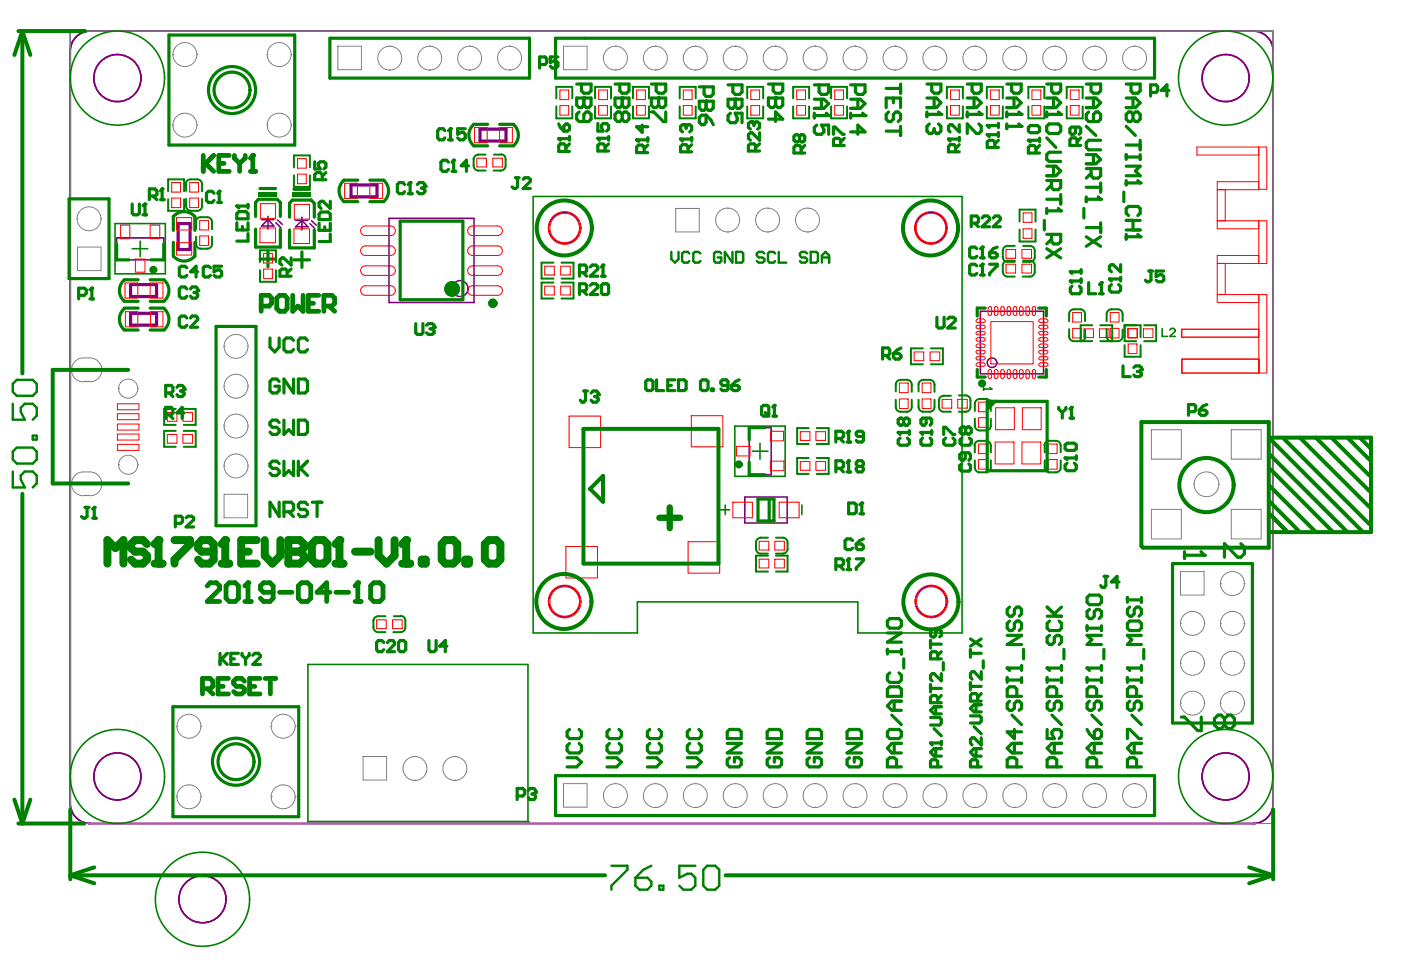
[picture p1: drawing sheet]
<svg xmlns="http://www.w3.org/2000/svg" width="289mm" height="202mm" viewBox="0 0 289 202" stroke-linecap="round" stroke-linejoin="round" font-family="sans-serif">
<g fill="none" stroke="#808080" stroke-width=".21">
<path d="M14.5 6.4h248.1v163.5h-248.1zM35.7 11.3h.1M35.7 11.3a2.47 2.47 0 0 0 2.4 2.4 2.47 2.47 0 0 0 2.5-2.4M35.7 11.3a2.47 2.47 0 0 1 2.4-2.5 2.47 2.47 0 0 1 2.5 2.5M40.6 11.3h.1M55.1 11.3h.1M55.1 11.3a2.47 2.47 0 0 0 2.5 2.4 2.47 2.47 0 0 0 2.4-2.4M55.1 11.3a2.47 2.47 0 0 1 2.5-2.5 2.47 2.47 0 0 1 2.4 2.5M60 11.3h.1M69.7 9.5h4.8v4.9h-4.8zM80.4 14.4h.1M80.4 9.5h.1"/>
<path d="M88.6 14.4h.1M88.6 9.5h.1M96.9 14.4h.1M96.9 9.5h.1M105.1 14.4h.1M105.1 9.5h.1M116.2 9.5h4.9v4.9h-4.9zM126.9 14.4h.1M126.9 9.5h.1M135.2 14.4h.1M135.2 9.5h.1M143.4 14.4h.1"/>
<path d="M143.4 9.5h.1M151.6 14.4h.1M151.6 9.5h.1M159.9 14.4h.1M159.9 9.5h.1M168.1 14.4h.1M168.1 9.5h.1M176.3 14.4h.1M176.3 9.5h.1M184.6 14.4h.1M184.6 9.5h.1M192.8 14.4h.1"/>
<path d="M192.8 9.5h.1M201 14.4h.1M201 9.5h.1M209.3 14.4h.1M209.3 9.5h.1M217.5 14.4h.1M217.5 9.5h.1M225.7 14.4h.1M225.7 9.5h.1M234 14.4h.1M234 9.5h.1M35.7 25.8h.1"/>
<path d="M35.7 25.8a2.47 2.47 0 0 0 2.4 2.5 2.47 2.47 0 0 0 2.5-2.5M35.7 25.8a2.47 2.47 0 0 1 2.4-2.5 2.47 2.47 0 0 1 2.5 2.5M40.6 25.8h.1M55.1 25.8h.1M55.1 25.8a2.47 2.47 0 0 0 2.5 2.5 2.47 2.47 0 0 0 2.4-2.5M55.1 25.8a2.47 2.47 0 0 1 2.5-2.5 2.47 2.47 0 0 1 2.4 2.5M60 25.8h.1M15.9 45.1h.1M16 51h4.8v4.8h-4.8zM20.8 45.1h.1M139.4 43h4.8v4.8h-4.8zM150.1 47.8h.1"/>
<path d="M150.1 43h.1M158.3 47.8h.1M158.3 43h.1M166.5 47.8h.1M166.5 43h.1M17.2 78.8a2.47 2.47 0 0 1-2.5-2.5 2.47 2.47 0 0 1 2.5-2.5 3.3 3.3 0 0 1 3.3 1 2.47 2.47 0 0 1 .3 2.6 2.47 2.47 0 0 1-2.3 1.4M17.2 78.7h1.3M46.2 71.4h.1M46.2 79.7h.1M51.1 71.4h.1M51.1 79.7h.1M24.5 95.9h.1"/>
<path d="M24.5 80.2h.1M28.3 95.9h.1M28.3 80.2h.1M46.2 96.1h.1M46.2 87.9h.1M51.1 96.1h.1M51.1 87.9h.1M237.4 88.6h6.2v6.1h-6.2zM246.2 99.9h.1M251.4 99.9h.1M253.9 88.6h6.2v6.1h-6.2zM17.2 102.3a2.47 2.47 0 0 1-2.5-2.5 2.47 2.47 0 0 1 2.5-2.5 3.3 3.3 0 0 1 3.3 1 2.47 2.47 0 0 1 .3 2.6 2.47 2.47 0 0 1-2.3 1.4"/>
<path d="M17.2 102.2h1.3M46.2 101.9h4.9v4.9h-4.9zM237.4 105.1h6.2v6.1h-6.2zM243.5 117.9h4.8v4.8h-4.8zM253.9 105.1h6.2v6.1h-6.2zM243.5 128.6h.1M243.5 136.8h.1M248.3 128.6h.1M248.3 136.8h.1M251.7 128.6h.1M251.7 136.8h.1M251.7 120.4h.1"/>
<path d="M256.6 128.6h.1M256.6 136.8h.1M256.6 120.4h.1M36.5 149.8h.1M36.5 149.8a2.47 2.47 0 0 0 2.5 2.5 2.47 2.47 0 0 0 2.4-2.5M36.5 149.8a2.47 2.47 0 0 1 2.5-2.5 2.47 2.47 0 0 1 2.4 2.5M41.4 149.8h.1M55.9 149.8h.1M55.9 149.8a2.47 2.47 0 0 0 2.5 2.5 2.47 2.47 0 0 0 2.5-2.5M55.9 149.8a2.47 2.47 0 0 1 2.5-2.5 2.47 2.47 0 0 1 2.5 2.5M60.9 149.8h.1M74.9 156h4.8v4.9h-4.8z"/>
<path d="M85.6 156h.1M93.8 156h.1M243.5 145h.1M248.3 145h.1M251.7 145h.1M256.6 145h.1M36.5 164.4h.1M36.5 164.4a2.47 2.47 0 0 0 2.5 2.4 2.47 2.47 0 0 0 2.4-2.4M36.5 164.4a2.47 2.47 0 0 1 2.5-2.5 2.47 2.47 0 0 1 2.4 2.5M41.4 164.4h.1M55.9 164.4h.1M55.9 164.4a2.47 2.47 0 0 0 2.5 2.4 2.47 2.47 0 0 0 2.5-2.4"/>
<path d="M55.9 164.4a2.47 2.47 0 0 1 2.5-2.5 2.47 2.47 0 0 1 2.5 2.5M60.9 164.4h.1M85.6 160.9h.1M93.8 160.9h.1M116.2 161.6h4.9v4.9h-4.9zM126.9 166.5h.1M126.9 161.6h.1M135.2 166.5h.1M135.2 161.6h.1M143.4 166.5h.1M143.4 161.6h.1M151.6 166.5h.1"/>
<path d="M151.6 161.6h.1M159.9 166.5h.1M159.9 161.6h.1M168.1 166.5h.1M168.1 161.6h.1M176.3 166.5h.1M176.3 161.6h.1M184.6 166.5h.1M184.6 161.6h.1M192.8 166.5h.1M192.8 161.6h.1M201 166.5h.1"/>
<path d="M201 161.6h.1M209.3 166.5h.1M209.3 161.6h.1M217.5 166.5h.1M217.5 161.6h.1M225.7 166.5h.1M225.7 161.6h.1M234 166.5h.1M234 161.6h.1"/>
<circle cx="80.4" cy="12" r="2.47"/>
<circle cx="88.6" cy="12" r="2.47"/>
<circle cx="96.9" cy="12" r="2.47"/>
<circle cx="105.1" cy="12" r="2.47"/>
<circle cx="126.9" cy="12" r="2.47"/>
<circle cx="135.2" cy="12" r="2.47"/>
<circle cx="143.4" cy="12" r="2.47"/>
<circle cx="151.6" cy="12" r="2.47"/>
<circle cx="159.9" cy="12" r="2.47"/>
<circle cx="168.1" cy="12" r="2.47"/>
<circle cx="176.3" cy="12" r="2.47"/>
<circle cx="184.6" cy="12" r="2.47"/>
<circle cx="192.8" cy="12" r="2.47"/>
<circle cx="201" cy="12" r="2.47"/>
<circle cx="209.3" cy="12" r="2.47"/>
<circle cx="217.5" cy="12" r="2.47"/>
<circle cx="225.7" cy="12" r="2.47"/>
<circle cx="234" cy="12" r="2.47"/>
<circle cx="18.4" cy="45.1" r="2.47"/>
<circle cx="150.1" cy="45.4" r="2.47"/>
<circle cx="158.3" cy="45.4" r="2.47"/>
<circle cx="166.5" cy="45.4" r="2.47"/>
<circle cx="48.7" cy="79.7" r="2.47"/>
<circle cx="48.7" cy="71.4" r="2.47"/>
<circle cx="26.4" cy="95.9" r="1.98"/>
<circle cx="26.4" cy="80.2" r="1.98"/>
<circle cx="48.7" cy="87.9" r="2.47"/>
<circle cx="48.7" cy="96.1" r="2.47"/>
<circle cx="248.8" cy="99.9" r="2.55"/>
<circle cx="245.9" cy="136.8" r="2.47"/>
<circle cx="245.9" cy="128.6" r="2.47"/>
<circle cx="254.2" cy="136.8" r="2.47"/>
<circle cx="254.2" cy="120.4" r="2.47"/>
<circle cx="254.2" cy="128.6" r="2.47"/>
<circle cx="85.6" cy="158.5" r="2.47"/>
<circle cx="93.8" cy="158.5" r="2.47"/>
<circle cx="245.9" cy="145" r="2.47"/>
<circle cx="254.2" cy="145" r="2.47"/>
<circle cx="126.9" cy="164.1" r="2.47"/>
<circle cx="135.2" cy="164.1" r="2.47"/>
<circle cx="143.4" cy="164.1" r="2.47"/>
<circle cx="151.6" cy="164.1" r="2.47"/>
<circle cx="159.9" cy="164.1" r="2.47"/>
<circle cx="168.1" cy="164.1" r="2.47"/>
<circle cx="176.3" cy="164.1" r="2.47"/>
<circle cx="184.6" cy="164.1" r="2.47"/>
<circle cx="192.8" cy="164.1" r="2.47"/>
<circle cx="201" cy="164.1" r="2.47"/>
<circle cx="209.3" cy="164.1" r="2.47"/>
<circle cx="217.5" cy="164.1" r="2.47"/>
<circle cx="225.7" cy="164.1" r="2.47"/>
<circle cx="234" cy="164.1" r="2.47"/>
</g>
<path d="M23.7 46.1h10.4v10.4h-10.4zM27.3 51.3h3.2M28.9 49.7v3.2M151.5 87.9h10.4v10.3h-10.4zM155.2 93.1h3.2M156.7 91.4v3.3M148.6 105.2h1.9M149.6 104.2v1.9M165.4 104.2v1.9" fill="none" stroke="#008000" stroke-width=".33"/>
<g fill="none" stroke="#008000" stroke-width=".66">
<path d="M53.6 38.9h3.2M60.6 39h3.2M70.9 37.2h2.9M97.7 30.1h2.9M97.7 25.6h2.9M25.6 57.7h2.9M31 57.7h2.8M33.8 50.3v3.3h-2.7M35.7 44.6v2.9M35.7 50v2.9M40.2 44.6v2.9M40.2 50v2.9"/>
<path d="M53.3 41.1l-.6 .7M53.6 53.4h3.2M55.3 51.8v3.2M57.2 41.1l.6 .7M60.6 53.6h3.2M62.3 52v3.2M70.9 41.6h2.9M25.6 63.5h2.9M25.6 68.1h2.9M31 63.5h2.8M31 68.1h2.8"/>
</g>
<path d="M72.4 38.1h5.3v2.5h-5.3zM99 26.6h5.4v2.5h-5.4zM26.9 58.7h5.4v2.5h-5.4zM36.7 46.1h2.5v5.4h-2.5zM26.9 64.6h5.4v2.5h-5.4z" fill="none" stroke="#800080" stroke-width=".66"/>
<g fill="none" stroke="#800080" stroke-width=".33">
<path d="M14.5 10.3v155.7M18.5 6.4h240.2M18.6 6.4a4.1 4.1 0 0 0-4.1 4.1M258.4 6.4a4.1 4.1 0 0 1 4.2 4.1M262.6 10.4v155.6M24 49.1h9.8v4.5h-9.8zM53.9 46.6l1.4-1.3 1.2 1.3zM53.9 45.3h2.6M55.3 44.6v2.7M56.9 46l1 .9M57.2 45.4l1 .9M60.9 46.8l1.4-1.3 1.2 1.3z"/>
<path d="M60.9 45.5h2.6M62.3 44.8v2.6M63.9 46.1l1 1M64.2 45.5l1 .9M80.2 45h17.6v17.4h-17.6zM202.2 64.2h13v12.9h-13zM154.5 88.2h4.5v9.7h-4.5zM153.6 102.5h8.7v5.4h-8.7zM14.5 165.8a4.1 4.1 0 0 0 4.1 4.1M18.4 169.9h240.3M262.6 165.8a4.1 4.1 0 0 1-4.2 4.1"/>
<circle cx="24.2" cy="16.1" r="4.9"/>
<circle cx="252.8" cy="16.1" r="4.9"/>
<circle cx="94.9" cy="59.5" r="1.65"/>
<circle cx="116.4" cy="47" r="3.2"/>
<circle cx="192" cy="47" r="3.2"/>
<circle cx="204.6" cy="74.8" r=".99"/>
<circle cx="116.4" cy="124.1" r="3.2"/>
<circle cx="192" cy="124.1" r="3.2"/>
<circle cx="24.2" cy="160.2" r="4.9"/>
<circle cx="252.8" cy="160.2" r="4.9"/>
<circle cx="41.8" cy="185.5" r="4.9"/>
</g>
<g fill="none" stroke="#f00" stroke-width=".21">
<path d="M115.5 18.6h1.8v1.9h-1.8zM123.5 18.6h1.8v1.9h-1.8zM131.3 18.6h1.8v1.9h-1.8zM140.9 18.6h1.8v1.9h-1.8zM154.8 18.6h1.8v1.9h-1.8zM164.3 18.6h1.8v1.9h-1.8zM172.1 18.6h1.8v1.9h-1.8zM196 18.6h1.8v1.9h-1.8zM204.3 18.6h1.8v1.9h-1.8zM212.8 18.6h1.8v1.9h-1.8zM220.7 18.6h1.8v1.9h-1.8zM35.4 37.6h1.8v2h-1.8z"/>
<path d="M39.1 37.6h1.8v2h-1.8zM61.4 32.7h1.8v2h-1.8zM61.4 35.9h1.8v2h-1.8zM71.1 37.8h2.6v3.1h-2.6zM76.3 37.8h2.6v3.1h-2.6zM97.8 26.3h2.7v3.1h-2.7zM98.3 32.6h2v1.8h-2zM101.6 32.6h2v1.8h-2zM103 26.3h2.7v3.1h-2.7zM115.5 21.8h1.8v2h-1.8zM123.5 21.8h1.8v2h-1.8zM131.3 21.8h1.8v2h-1.8z"/>
<path d="M140.9 21.8h1.8v2h-1.8zM154.8 21.8h1.8v2h-1.8zM164.3 21.8h1.8v2h-1.8zM172.1 21.8h1.8v2h-1.8zM196 21.8h1.8v2h-1.8zM204.3 21.8h1.8v2h-1.8zM212.8 21.8h1.8v2h-1.8zM220.7 21.8h1.8v2h-1.8zM252.7 39.1v6.4M259.6 37.5h-8.6v9.7h8.6M259.6 30.3v8.8h-8.6M259.6 32h-12.8v-1.7h14.4v8.7h-1.6"/>
<path d="M24.9 46.4h1.9v2.8h-1.9zM25.8 58.4h2.6v3.1h-2.6zM27.9 53.4h2v2.7h-2zM31 58.4h2.6v3.1h-2.6zM31 46.4h1.9v2.8h-1.9zM35.4 40.9h1.8v1.9h-1.8zM36.4 50.1h3.1v2.5h-3.1zM36.4 44.9h3.1v2.5h-3.1zM39.1 40.9h1.8v1.9h-1.8zM41.2 45.5h1.8v1.9h-1.8zM41.2 48.7h1.8v1.9h-1.8zM53.6 47h3.2v3.1h-3.2z"/>
<path d="M53.7 42h3.1v3h-3.1zM54.4 52.3h1.8v2h-1.8zM54.4 55.5h1.8v2h-1.8zM60.6 47.2h3.2v3h-3.2zM60.7 42.2h3.1v3h-3.1zM74.7 59.2l.7-.3h5.1a.99 .99 0 0 1 1 1 .99 .99 0 0 1-1 1h-5.1a.99 .99 0 0 1-1-.6 .99 .99 0 0 1 .3-1.1zM74.7 51l.7-.3h5.1a.99 .99 0 0 1 1 1 .99 .99 0 0 1-1 1h-5.1a.99 .99 0 0 1-1-.6 .99 .99 0 0 1 .3-1.1zM74.7 46.9l.7-.3h5.1a.99 .99 0 0 1 1 1 .99 .99 0 0 1-1 1h-5.1a.99 .99 0 0 1-1-.6 .99 .99 0 0 1 .3-1.1zM74.7 55.1l.7-.3h5.1a.99 .99 0 0 1 1 1 .99 .99 0 0 1-1 1h-5.1a.99 .99 0 0 1-1-.6 .99 .99 0 0 1 .3-1.1zM96.7 59.2l.7-.3h5.2a.99 .99 0 0 1 1 1 .99 .99 0 0 1-1 1h-5.2a.99 .99 0 0 1-.9-.6 .99 .99 0 0 1 .2-1.1zM96.7 51l.7-.3h5.2a.99 .99 0 0 1 1 1 .99 .99 0 0 1-1 1h-5.2a.99 .99 0 0 1-.9-.6 .99 .99 0 0 1 .2-1.1zM96.7 46.9l.7-.3h5.2a.99 .99 0 0 1 1 1 .99 .99 0 0 1-1 1h-5.2a.99 .99 0 0 1-.9-.6 .99 .99 0 0 1 .2-1.1z"/>
<path d="M96.7 55.1l.7-.3h5.2a.99 .99 0 0 1 1 1 .99 .99 0 0 1-1 1h-5.2a.99 .99 0 0 1-.9-.6 .99 .99 0 0 1 .2-1.1zM112.3 59h2v1.8h-2zM112.3 54.9h2v1.8h-2zM115.6 59h2v1.8h-2zM115.6 54.9h2v1.8h-2zM207.5 51.5h1.9v1.8h-1.9zM207.5 54.5h1.9v1.8h-1.9zM210.8 51.5h1.9v1.8h-1.9zM210.8 54.5h1.9v1.8h-1.9zM211 43.9h1.8v2h-1.8zM211 47.2h1.8v2h-1.8zM251 45.5h10.2v8.8h-10.2"/>
<path d="M252.7 54.3v6.5M259.6 52.7h-8.6v9.7h8.6M259.6 45.5v8.8M25.9 64.3h2.5v3.1h-2.5zM31 64.3h2.6v3.1h-2.6zM185.5 79h1.8v2h-1.8zM188.5 72.6h2v1.8h-2zM190.2 79h1.8v2h-1.8zM191.8 72.6h2v1.8h-2zM201.3 73.7l.3-.1h1.3a.33 .33 0 0 1 .3 .3 .33 .33 0 0 1-.3 .3h-1.3a.33 .33 0 0 1-.3-.5zM201.3 68.6l.3-.2h1.3a.33 .33 0 0 1 .3 .3 .33 .33 0 0 1-.3 .4h-1.3a.33 .33 0 0 1-.3-.5zM201.6 69.7a.33 .33 0 0 0-.3 .3 .33 .33 0 0 0 .3 .4h1.3a.33 .33 0 0 0 .3-.4 .33 .33 0 0 0-.3-.3"/>
<path d="M201.6 71a.33 .33 0 0 0-.3 .4 .33 .33 0 0 0 .3 .3h1.3a.33 .33 0 0 0 .3-.3 .33 .33 0 0 0-.3-.4M201.6 72.9a.33 .33 0 0 1-.3-.3 .33 .33 0 0 1 .3-.3h1.3a.33 .33 0 0 1 .3 .3 .33 .33 0 0 1-.3 .3M201.6 65.9a.33 .33 0 0 0-.3 .3 .33 .33 0 0 0 .3 .3h1.3a.33 .33 0 0 0 .3-.3 .33 .33 0 0 0-.3-.3M201.6 67.7a.33 .33 0 0 1-.3-.3 .33 .33 0 0 1 .3-.3h1.3a.33 .33 0 0 1 .3 .3 .33 .33 0 0 1-.3 .3M201.6 74.9a.33 .33 0 0 0-.3 .3 .33 .33 0 0 0 .3 .4h1.3a.33 .33 0 0 0 .3-.4 .33 .33 0 0 0-.3-.3M201.6 69.6h1.3M201.6 70.9h1.3M201.6 73h1.3M201.6 65.8h1.3M201.6 67.8h1.3M201.6 74.8h1.3M203.8 63.5v1.3"/>
<path d="M203.8 76.5v1.3M203.8 76.5a.33 .33 0 0 1 .4-.3 .33 .33 0 0 1 .3 .3v1.3a.33 .33 0 0 1-.3 .3 .33 .33 0 0 1-.4-.3M203.8 63.5a.33 .33 0 0 1 .4-.3 .33 .33 0 0 1 .3 .3v1.3a.33 .33 0 0 1-.3 .3 .33 .33 0 0 1-.4-.3M204.3 66.3h8.8v8.8h-8.8zM205.7 76.5a.33 .33 0 0 0-.3-.3 .33 .33 0 0 0-.3 .3v1.3a.33 .33 0 0 0 .3 .3 .33 .33 0 0 0 .3-.3M205.7 63.5a.33 .33 0 0 0-.3-.3 .33 .33 0 0 0-.3 .3v1.3a.33 .33 0 0 0 .3 .3 .33 .33 0 0 0 .3-.3M205.8 63.5v1.3M205.8 76.5v1.3M207.1 76.5a.33 .33 0 0 0-.4-.3 .33 .33 0 0 0-.3 .3v1.3a.33 .33 0 0 0 .3 .3 .33 .33 0 0 0 .4-.3M207.1 63.5a.33 .33 0 0 0-.4-.3 .33 .33 0 0 0-.3 .3v1.3a.33 .33 0 0 0 .3 .3 .33 .33 0 0 0 .4-.3M207.1 63.5v1.3M207.1 76.5v1.3"/>
<path d="M207.8 76.4a.33 .33 0 0 1 .3-.2 .33 .33 0 0 1 .3 .3v1.3a.33 .33 0 0 1-.4 .3 .33 .33 0 0 1-.3-.3zM207.8 63.4a.33 .33 0 0 1 .3-.2 .33 .33 0 0 1 .3 .3v1.3a.33 .33 0 0 1-.4 .3 .33 .33 0 0 1-.3-.3zM208.9 63.5v1.3M208.9 76.5v1.3M209 76.5a.33 .33 0 0 1 .4-.3 .33 .33 0 0 1 .3 .3v1.3a.33 .33 0 0 1-.3 .3 .33 .33 0 0 1-.4-.3M209 63.5a.33 .33 0 0 1 .4-.3 .33 .33 0 0 1 .3 .3v1.3a.33 .33 0 0 1-.3 .3 .33 .33 0 0 1-.4-.3M210.9 76.5a.33 .33 0 0 0-.3-.3 .33 .33 0 0 0-.3 .3v1.3a.33 .33 0 0 0 .3 .3 .33 .33 0 0 0 .3-.3M210.9 63.5a.33 .33 0 0 0-.3-.3 .33 .33 0 0 0-.3 .3v1.3a.33 .33 0 0 0 .3 .3 .33 .33 0 0 0 .3-.3M211 63.5v1.3M211 76.5v1.3M212.2 76.5a.33 .33 0 0 0-.3-.3 .33 .33 0 0 0-.3 .3v1.3a.33 .33 0 0 0 .3 .3 .33 .33 0 0 0 .3-.3M212.2 63.5a.33 .33 0 0 0-.3-.3 .33 .33 0 0 0-.3 .3v1.3a.33 .33 0 0 0 .3 .3 .33 .33 0 0 0 .3-.3"/>
<path d="M212.3 63.5v1.3M212.3 76.5v1.3M212.9 76.4a.33 .33 0 0 1 .4-.2 .33 .33 0 0 1 .3 .3v1.3a.33 .33 0 0 1-.4 .3 .33 .33 0 0 1-.3-.3zM212.9 63.4a.33 .33 0 0 1 .4-.2 .33 .33 0 0 1 .3 .3v1.3a.33 .33 0 0 1-.4 .3 .33 .33 0 0 1-.3-.3zM214.3 73.7l.2-.1h1.3a.33 .33 0 0 1 .3 .3 .33 .33 0 0 1-.3 .3h-1.3a.33 .33 0 0 1-.2-.5zM214.3 68.6l.2-.2h1.3a.33 .33 0 0 1 .3 .3 .33 .33 0 0 1-.3 .4h-1.3a.33 .33 0 0 1-.2-.5zM214.5 72.9a.33 .33 0 0 1-.3-.3 .33 .33 0 0 1 .3-.3h1.3a.33 .33 0 0 1 .3 .3 .33 .33 0 0 1-.3 .3M214.5 71a.33 .33 0 0 0-.3 .4 .33 .33 0 0 0 .3 .3h1.3a.33 .33 0 0 0 .3-.3 .33 .33 0 0 0-.3-.4M214.5 69.7a.33 .33 0 0 0-.3 .3 .33 .33 0 0 0 .3 .4h1.3a.33 .33 0 0 0 .3-.4 .33 .33 0 0 0-.3-.3M214.5 67.7a.33 .33 0 0 1-.3-.3 .33 .33 0 0 1 .3-.3h1.3a.33 .33 0 0 1 .3 .3 .33 .33 0 0 1-.3 .3M214.5 65.9a.33 .33 0 0 0-.3 .3 .33 .33 0 0 0 .3 .3h1.3a.33 .33 0 0 0 .3-.3 .33 .33 0 0 0-.3-.3M214.5 74.9a.33 .33 0 0 0-.3 .3 .33 .33 0 0 0 .3 .4h1.3a.33 .33 0 0 0 .3-.4 .33 .33 0 0 0-.3-.3"/>
<path d="M214.5 69.6h1.3M214.5 70.9h1.3M214.5 73h1.3M214.5 65.8h1.3M214.5 67.8h1.3M214.5 74.8h1.3M221.2 64.5h1.8v1.9h-1.8zM221.2 67.7h1.8v2h-1.8zM223.5 67.8h2v1.8h-2zM226.7 67.8h2v1.8h-2zM229 64.5h1.8v1.9h-1.8zM229 67.7h1.8v2h-1.8z"/>
<path d="M232.6 67.8h2v1.8h-2zM232.7 70.9h1.8v2h-1.8zM232.7 67.7h1.8v2h-1.8zM235.8 67.8h2v1.8h-2zM243.7 67.9h15.9v1.7h-15.9zM243.7 69.6h15.9M243.8 74.1h15.9v2.9h-15.9zM251 60.8h10.2v16.2h-17.5v-2.9h15.9M259.6 60.8v16.2M259.6 67.9h-15.9v1.7M24.2 89.5h4.5v1.3h-4.5zM24.2 91.7h4.5v1.2h-4.5z"/>
<path d="M24.2 83.3h4.5v1.2h-4.5zM24.2 85.3h4.5v1.3h-4.5zM24.2 87.5h4.5v1.2h-4.5zM34.5 89.6h2v1.8h-2zM34.5 85.1h2v1.8h-2zM37.7 89.6h2v1.8h-2zM37.7 85.1h2v1.8h-2zM117.4 85.8h6.5v6.5h-6.5zM142.6 85.7h6.5v6.5h-6.5zM151.9 92.1h2.8v2h-2.8zM158.9 95.1h2.8v2h-2.8zM158.9 89h2.7v1.9h-2.7z"/>
<path d="M165 95.2h2v1.8h-2zM165 89h2v1.8h-2zM168.3 95.2h1.9v1.8h-1.9zM168.3 89h1.9v1.8h-1.9zM185.5 82.3h1.8v2h-1.8zM190.2 82.3h1.8v2h-1.8zM194.3 82.4h2v1.8h-2zM197.5 82.4h2v1.8h-2zM201.8 91.6h1.8v2h-1.8zM201.8 83h1.8v1.9h-1.8zM201.8 94.8h1.8v2h-1.8zM201.8 86.2h1.8v1.9h-1.8z"/>
<path d="M205.2 91.2h3.9v4.5h-3.9zM205.3 84.1h3.9v4.5h-3.9zM210.8 91.2h3.8v4.5h-3.8zM210.8 84.1h3.9v4.5h-3.9zM216.2 91.6h1.8v2h-1.8zM216.2 94.8h1.8v2h-1.8zM116.7 112.7h6.5v6.5h-6.5zM141.9 111.7h6.5v6.5h-6.5zM151.1 103.6h4.1v3.2h-4.1zM156.6 111.6h1.9v1.9h-1.9zM156.6 115.3h1.9v1.9h-1.9zM159.8 111.6h2v1.9h-2z"/>
<path d="M159.8 115.3h2v1.9h-2zM160.7 103.6h4.1v3.2h-4.1zM77.7 127.8h1.9v1.9h-1.9zM81 127.8h1.9v1.9h-1.9z"/>
<circle cx="116.5" cy="47" r="3"/>
<circle cx="116.5" cy="47" r="3.4"/>
<circle cx="119.7" cy="47" r=".16"/>
<circle cx="192" cy="47" r="3"/>
<circle cx="192" cy="47" r="3.4"/>
<circle cx="195.2" cy="47" r=".16"/>
<circle cx="116.5" cy="124.1" r="3"/>
<circle cx="116.5" cy="124.1" r="3.4"/>
<circle cx="119.7" cy="124.1" r=".16"/>
<circle cx="192.1" cy="124.1" r="3"/>
<circle cx="192.1" cy="124.1" r="3.4"/>
<circle cx="195.3" cy="124.1" r=".16"/>
</g>
<g fill="none" stroke="#008000" stroke-width=".41">
<path d="M34.7 37v2.5M38 37v2.5M38.4 37.9v1.5M39.4 37h1.3M41.7 38v1.5M60.6 32.1v2.4M60.6 36.2v2.4M63.9 32.1v2.4M63.9 36.2v2.4M97.7 32.7v1.5M98.7 31.9h1.4M98.7 35.2h1.4"/>
<path d="M39.2 43.5h1.5M40.4 45.7v1.5M41.3 51.3h1.4M41.4 44.8h1.3M43.7 45.8v1.5M53.6 51.6v2.5M53.6 55.7v2.4M56.9 51.6v2.5M56.9 55.7v2.4M36.2 88.9h-2.4v3.3h2.4M36.2 84.4h-2.4v3.2h2.4M37.9 88.9h2.5v3.3h-2.5"/>
<path d="M37.9 84.4h2.5v3.2h-2.5M77 127.9v1.5M78 130.4h1.5M78 127.1h1.5M81.1 130.4h1.5M81.2 127.1h1.5M83.6 128.1v1.3"/>
</g>
<circle cx="108.9" cy="169.5" r=".16" fill="#008000"/>
<g fill="none" stroke="#008000" stroke-width=".41">
<path d="M114.7 17.9v2.4M118 17.9v2.4M126 17.9v2.4M140.2 17.9v2.4M143.5 17.9v2.4M154.1 17.9v2.4M157.4 17.9v2.4M104.3 32.9v1.3M130.5 24.4h3.3M130.5 20.3v-2.4h3.3v2.4M163.6 24.4h3.3M163.6 20.3v-2.4h3.3v2.4"/>
<path d="M171.4 24.4h3.3M171.4 20.3v-2.4h3.3v2.4M195.3 24.4h3.3M195.3 20.3v-2.4h3.3v2.4M111.7 57.5h2.5M111.7 54.2h2.5M114.2 58.3h-2.5v3.3h2.5M118.3 58.3v3.3M184.7 79.3v1.4M185.8 78.3h1.3M188 79.3v1.5M189.4 79.3v1.4"/>
<path d="M190.4 78.3h1.4M192 71.9h2.5M192.7 79.3v1.5M164.4 97.8h2.4M164.4 91.6h2.4M164.4 94.5h2.4M184.7 82.5v1.4M185.6 84.9h1.5M188 82.5v1.4M189.4 82.5v1.4M190.3 84.9h1.4M192.7 82.5v1.4"/>
<path d="M193.6 82.5v1.4M197.7 84.9h1.5M200.1 82.6v1.3M201 83.3v1.5M201 86.3v1.5M201 91.8v1.5M201.9 97.4h1.4M201.9 88.8h1.4M201.9 82.3h1.5M202 90.9h1.3M204.3 83.3v1.5M204.3 86.4v1.5"/>
<path d="M204.3 91.8v1.5M155.9 117.9h2.5M155.9 111.8v1.5M156.9 114.2h1.5M156.9 110.9h1.5M160 114.2h1.5M160 110.9h1.5M162.4 112v1.3"/>
</g>
<path d="M121.7 100.8v.1" fill="none" stroke="#008000" stroke-width=".82"/>
<path d="M154.5 95.3v2.6M156.3 102.9h3.3v4.6h-3.3zM158.6 102.9v4.6" fill="none" stroke="#008000" stroke-width=".66"/>
<circle cx="205.2" cy="82.8" r=".33" fill="#008000"/>
<g fill="none" stroke="#008000" stroke-width=".66">
<path d="M34.8 7.2h26v22.7h-26zM68 7.9h41.2v8.2h-41.2zM114.6 7.9h123.5v8.2h-123.5zM76.3 37.2h2.8M103 30.1h2.9M103 25.6h2.9M14.2 41h8.3v16.5h-8.3zM24 50.3v3.3h2.6M52.7 41.8v2.8M52.7 47.3v3.7h5.1v-3.7M53.3 41.1h3.9M57.8 41.8v2.8"/>
<path d="M59.7 44.8v-2.9l.6-.6h3.9l.6 .6v2.9M59.7 47.4v3.7h5.1v-3.7M76.3 41.6h2.8M82.5 45.6h13v16.2h-13zM25.6 62.2h2.9M31 62.2h2.8M44.6 67.3h8.2v41.1h-8.2zM201.5 76.2v1.6h1.7M203.2 63.5h-1.7v1.7M214.2 63.5h1.6v1.7M215.8 76.2v1.6h-1.6M154.5 97.9h3.2"/>
<path d="M157.7 88.2h-3.2v2.6M203.6 82.8h12.3v14.3h-12.3zM204.3 82.8l-.7 .6M204.9 82.8l-1 1M205.2 82.8l-1.6 1.6M241.8 116.3h16.5v32.8h-16.5zM35.7 145.8h25.9v22.7h-25.9zM114.6 160h123.5v8.2h-123.5z"/>
</g>
<g fill="none" stroke="#008000" stroke-width=".41">
<path d="M114.7 17.9h3.3M126 17.9h-3.3v2.4M140.2 17.9h3.3M154.1 17.9h3.3M34.7 37h3.3M60.6 38.6h3.3M60.6 32.1h3.3M101.8 35.2h1.5M101.9 31.9h1.5M114.7 21.9v2.5h3.3v-2.5M122.7 21.9v2.5h3.3v-2.5M130.5 21.9v2.5"/>
<path d="M133.8 21.9v2.5M140.2 21.9v2.5h3.3v-2.5M154.1 21.9v2.5h3.3v-2.5M163.6 21.9v2.5M166.9 21.9v2.5M171.4 21.9v2.5M174.7 21.9v2.5M195.3 21.9v2.5M198.6 21.9v2.5M203.5 20.3v-2.4h3.3v2.4M203.5 21.9v2.5h3.3v-2.5M212.1 21.9v2.5h3.3v-2.5"/>
<path d="M212.1 20.3v-2.4h3.3v2.4M220 21.9v2.5h3.3v-2.5M220 20.3v-2.4h3.3v2.4M34.7 41.1v2.4h3.3v-2.4M38.4 41v1.5M40.4 48.8v1.5M41.7 41v1.5M43.7 48.8v1.5M53.6 58.1h3.3M53.6 51.6h3.3M111.7 54.2v3.3M115.8 54.2h2.5v3.3h-2.5"/>
<path d="M115.8 58.3h2.5M206.8 51.6v1.5M206.8 54.7v1.4M207.8 57.1h1.5M207.8 53.8h1.5M207.8 50.7h1.5M207.8 54h1.5M210.3 47.4v2.4h3.3v-2.4M210.3 45.7v-2.5h3.3v2.5M210.9 57.1h1.5M210.9 54h1.5M211 53.8h1.5"/>
<path d="M211 50.7h1.5M213.4 51.8v1.3M213.4 54.8v1.3M115.8 61.6h2.5M190.3 71.9h-2.4v3.2h2.4M194.5 71.9v3.2h-2.5M220.5 64.8v1.5M220.5 67.9v1.5M221.5 70.4h1.3M221.5 63.8h1.4M223.8 64.8v1.5M223.8 68v1.5"/>
<path d="M225.3 67.1h-2.4v3.3h2.4M226.9 70.4h3.5M226.9 67.1h2.5v3.3M228.2 64.8v1.5M228.2 67.9v1.5M229.1 63.8h1.5M231.5 64.8v1.5M231.5 68v1.5M231.9 71.2v2.4h3.3v-2.4M235.2 69.6v-2.5h-3.3v3.3h2.4M236 67.1h2.4v3.3h-2.4M164.4 94.5v3.3"/>
<path d="M166.8 88.3h-2.4v3.3M168.4 88.3h2.5v3.3h-2.5M168.4 94.5h2.5v3.3h-2.5M194.6 84.9h1.5M194.6 81.6h1.5M197.7 81.6h1.5M201 95v1.4M204.3 95v1.4M215.5 91.8v1.5M215.5 95v1.4M216.3 97.4h1.5M216.4 90.9h1.4"/>
<path d="M218.7 91.8v1.5M218.7 95v1.4M158.4 114.6h-2.5v3.3M160 114.6h2.4v3.3h-2.4"/>
</g>
<g fill="none" stroke="#008000" stroke-width=".82">
<path d="M3.8 6.4h13.7M4.6 6.4l1.7 4.9M4.6 6.4v70.6M4.6 6.4l-1.6 4.9M26.4 76.3h-15.5v23.4h15.5M120.3 88.5h27.9v27.8h-27.9zM235.4 87.1h26.3v25.9h-26l-.3-.4zM261.7 93.6l16.2 16.2M262 90.3h20.7v19.5h-21M262 96.8l12.9 13M262 90.6l19.1 19.2M264.9 90.6l17.5 17.5"/>
<path d="M268.1 90.3l14.3 14.3M271.4 90.3l11 11M274.6 90.3l7.8 7.8M277.9 90.3l4.8 4.8M280.4 90.3l2.3 2.3M4.6 101.9v68M121.6 100.9l2.8-2.7v5.3l-2.7-2.6M261.7 105.8l3.5 3.6-2.9-2.9M261.7 103.3l6.1 6.1M261.7 100.1l9.7 9.7M3 164.9l1.6 5M3.8 169.9h13.6"/>
<path d="M6.3 164.9l-1.7 5M14.5 167v14.4M19.4 178.9l-4.9 1.7M257.6 178.9l5 1.7M262.6 167v14.4M14.5 180.6l4.9 1.6M14.5 180.6h110.3M149.6 180.6h113M262.6 180.6l-5 1.6"/>
</g>
<path d="M110 40.5h88.4v90.1h-21.5v-6.5h-45.5v6.5h-21.4v-90M63.5 137.1h45.4v32.4h-45.4z" fill="none" stroke="#008000" stroke-width=".33"/>
<g fill="#008000">
<path d="M53.3 39.5h3.9v1h-3.9z" fill-rule="evenodd"/>
<path d="M60.3 39.7h3.9v1h-3.9z" fill-rule="evenodd"/>
</g>
<path d="M111.3 13.3h1.1l.4-.4v-.7l-.4-.5h-1.1v2.4M115.1 11.7h-1.6v1.2l.7-.3h.4l.5 .3v.7l-.5 .5h-.7l-.4-.5M157.1 83.9l.4-.3h.7l.3 .3v1.6l-.3 .3h-.7l-.4-.3zM157.8 85.1l.7 .7M159.4 85.8h.7M159.7 83.6v2.2" fill="none" stroke="#008000" stroke-width=".66"/>
<circle cx="159.7" cy="83.6" r=".33" fill="#008000"/>
<path d="M159.7 83.6l-.3 .3" fill="none" stroke="#008000" stroke-width=".66"/>
<path d="M202.9 79.9v.6M202.9 80.2h1.5" fill="none" stroke="#008000" stroke-width=".33"/>
<circle cx="204.4" cy="80.2" r=".16" fill="#008000"/>
<path d="M204.2 79.9l.2 .3" fill="none" stroke="#008000" stroke-width=".33"/>
<g fill="none" stroke="#008000" stroke-width=".66">
<path d="M118.9 17.3h3v1.4l-.5 .5h-1l-.5-.5v-1.4M64.9 33.4v1.5h1.2l-.5-.8v-.4l.5-.3h.7l.4 .3v.7l-.4 .5M66.5 37.1v-1.1l-.4-.4h-.8l-.4 .4v1.1h2.3M67.2 35.6l-.7 .7M120.4 20.2v1.5l-.5 .5h-.5l-.5-.5v-1.5h3M59.2 57v-1.2l-.3-.3h-.8l-.4 .3v1.2h2.3M60 53.2v1.5l-1.5-1.5h-.4l-.4 .4v.7l.4 .4M60 55.5l-.8 .7M65.8 44.1l.4-.4h1.5l.4 .4v1.2h-2.3zM65.8 46v1.5h2.3v-1.5M67 46.8v.7M68.1 48.3v1.5h-2.3"/>
<path d="M68.1 41.5v1.5l-1.5-1.5h-.4l-.4 .3v.8l.4 .4M117 156.3h1.9l1 .9-1 1h-1.9M117.4 153.3l-.4 .5v1l.4 .5h2l.5-.5v-1l-.5-.5M117.4 150.5l-.4 .5v.9l.4 .4h2l.5-.4v-.9l-.5-.5"/>
</g>
<circle cx="120.4" cy="20.2" r=".33" fill="#008000"/>
<path d="M119.4 23.1l-.5 .5v1l.5 .5h2l.5-.5v-1l-.5-.5h-.5l-.5 .5v1.5M120.4 20.2v1.5l.5 .5h.5l.5-.5v-1.5M123.3 28.5h2.2M124.8 31.2v-1.2l-.4-.3h-.8l-.3 .3v1.2h2.2M125.5 29.7l-.7 .7M125.5 28.2v.7M125.2 156.3h2l1 .9-1 1h-2M125.7 153.3l-.5 .5v1l.5 .5h2l.5-.5v-1l-.5-.5M125.7 150.5l-.5 .5v.9l.5 .4h2l.5-.4v-.9l-.5-.5" fill="none" stroke="#008000" stroke-width=".66"/>
<circle cx="123.3" cy="28.5" r=".33" fill="#008000"/>
<path d="M123.3 28.5l.3 .4M123.3 25.5v1.5h1.1l-.4-.7v-.4l.4-.4h.7l.4 .4v.7l-.4 .4M131.3 28.9h2.3M132.8 31.5v-1.2l-.4-.4h-.7l-.4 .4v1.2h2.3M133.6 29.9l-.8 .8M133.6 28.4v.8" fill="none" stroke="#008000" stroke-width=".66"/>
<circle cx="131.3" cy="28.9" r=".33" fill="#008000"/>
<path d="M144.2 17.9h2.9v1.5l-.5 .5h-1l-.4-.5v-1.5M131.3 28.9l.4 .3M132.4 25.8v1.5l-1.1-1.2h2.3M145.6 20.9v1.4l-.4 .5h-.5l-.5-.5v-1.4h2.9" fill="none" stroke="#008000" stroke-width=".66"/>
<circle cx="145.6" cy="20.9" r=".33" fill="#008000"/>
<path d="M150.1 17.5h2.9v1.5l-.5 .5h-.9l-.5-.5v-1.5M144.2 24.2l.5-.4h.9v1.4l-.4 .5h-.5l-.5-.5zM145.6 20.9v1.4l.5 .5h.5l.5-.5v-1.4M145.6 23.8l1 .9 .5 1M151.6 20.5v1.4l-.5 .5h-.5l-.5-.5v-1.4h2.9M150 151l.5-.5h1.9l.5 .5v1.3h-2.9zM150 153.3h2.9l-2.9 2h2.9M150.5 156.3l-.5 .4v1l.5 .5h1.9l.5-.5v-1l-.5-.4h-.9v.9" fill="none" stroke="#008000" stroke-width=".66"/>
<circle cx="151.6" cy="20.5" r=".33" fill="#008000"/>
<path d="M158.5 17.3h2.9v1.4l-.5 .5h-1l-.5-.5v-1.4M150.6 23.3l-.5 .5v1l.5 .5h1l.4-.5v-.5l-.4-1h1.4v2M151.6 20.5v1.4l.4 .5h.5l.5-.5v-1.4M159.9 20.2v1.5l-.5 .5h-.4l-.5-.5v-1.5h2.9M158.2 151l.5-.5h2l.5 .5v1.3h-3zM158.2 153.3h3l-3 2h3M158.7 156.3l-.5 .4v1l.5 .5h2l.5-.5v-1l-.5-.4h-1v.9" fill="none" stroke="#008000" stroke-width=".66"/>
<circle cx="159.9" cy="20.2" r=".33" fill="#008000"/>
<g fill="none" stroke="#008000" stroke-width=".66">
<path d="M182.8 18.2h2.9M185.7 17.3v1.9M191.2 17.3h2.8v1.4l-.5 .5h-.9l-.5-.5v-1.4M158.5 24.6h2.9l-1.5-1.5v2M159.9 20.2v1.5l.5 .5h.5l.5-.5v-1.5M164.9 28.1l-.4-.3h-.4l-.4 .3v.8l.4 .4h.4l.4-.4M164.9 28.1l.3-.3h.4l.4 .3v.8l-.4 .4h-.4l-.3-.4M164.9 28.1v.8M165.2 31.6v-1.2l-.3-.4h-.8l-.4 .4v1.2h2.3M166 30l-.8 .8M171.9 27.7v-1.5h.3l1.6 1.5h.3M173.4 30v-1.1l-.4-.4h-.8l-.3 .4v1.1h2.2"/>
<path d="M174.1 28.5l-.7 .8M182.8 22.2v-2h2.9v2M182.8 27h2.9M183.3 23.1l-.5 .5v1l.5 .5h.4l.5-.5v-1l.5-.5h.5l.5 .5v1l-.5 .5M184.2 20.2v1M185.7 26.1v1.8M191.2 20.2h1.9l.9 1-.9 1h-1.9M191.2 23.1v1M191.2 23.6h2.8M192.6 20.2v2"/>
</g>
<circle cx="194" cy="23.6" r=".33" fill="#008000"/>
<path d="M193.5 23.1l.5 .5M193.5 25.6l.5 .5v.9l-.5 .5h-.4" fill="none" stroke="#008000" stroke-width=".66"/>
<circle cx="193.1" cy="27.5" r=".33" fill="#008000"/>
<path d="M191.7 25.6l-.5 .5v.9l.5 .5h.4l.5-.5M192.6 27l.5 .5M192.6 26.5v.5M203.6 27.8h2.3M205.2 30.4v-1.1l-.5-.4h-.7l-.4 .4v1.1h2.3M205.9 28.9l-.7 .8M205.9 27.4v.8M198.3 95.7l-.4 .3v.8l.4 .4h1.5l.3-.4v-.8l-.3-.3M199.1 93.4v1.1l-.4 .5h-.4l-.4-.5v-.7l.4-.4h1.5l.3 .4v.7l-.3 .5" fill="none" stroke="#008000" stroke-width=".66"/>
<circle cx="203.6" cy="27.8" r=".33" fill="#008000"/>
<path d="M203.6 27.8l.4 .4M203.6 25.9h2.3M205.9 25.5v.8" fill="none" stroke="#008000" stroke-width=".66"/>
<circle cx="203.6" cy="25.9" r=".33" fill="#008000"/>
<path d="M203.6 25.9l.4 .4M228.8 57.5h2.3M229.2 58.7l-.4 .4v.7l.4 .5h1.5l.4-.5v-.7l-.4-.4M231.1 57.2v.8" fill="none" stroke="#008000" stroke-width=".66"/>
<circle cx="228.8" cy="57.5" r=".33" fill="#008000"/>
<g fill="none" stroke="#008000" stroke-width=".66">
<path d="M228.8 57.5l.4 .5M231.1 54.6v1.5l-1.6-1.5h-.3l-.4 .3v.8l.4 .4M236.9 55.9h.8M237.4 55.9v1.9l-.5 .3h-.4l-.3-.3M240 55.9h-1.6v1.2l.9-.5h.3l.4 .5v.7l-.4 .3h-.8l-.4-.3M185.2 89.2h2.3M185.6 90.4l-.4 .4v.7l.4 .3h1.5l.4-.3v-.7l-.4-.4M187.5 88.9v.7M183 128.1l.5-.5h1.9l.5 .5v1l-.5 .5h-1.9l-.5-.5zM183 133.9v1M183 134.4h2.9M183 130.6h2.9l-2.9 1.9h2.9"/>
<path d="M183.5 138.8l-.5 .5v1l.5 .5h1.9l.5-.5v-1l-.5-.5M185.9 133.9v1M186.4 135.9v1.9M183 142.2l.5-.5h1.9l.5 .5v1.4h-2.9zM183 151l.5-.5h1.9l.5 .5v.9l-.5 .4h-1.9l-.5-.4zM183.9 147.5l2 2M184.4 144.6v1.9M184.4 153.3v2M184.9 158.2v-1.5l-.5-.4h-.9l-.5 .4v1.5h2.9M185.9 153.3h-2l-.9 1 .9 1h2M185.9 144.6h-2l-.9 1 .9 .9h2"/>
</g>
<circle cx="185.2" cy="89.2" r=".33" fill="#008000"/>
<path d="M185.2 89.2l.4 .4M186.4 86.6l-.4-.4h-.4l-.4 .4v.7l.4 .4h.4l.4-.4M186.4 86.6l.3-.4h.4l.4 .4v.7l-.4 .4h-.4l-.3-.4M186.4 86.6v.7M189.9 89.2h2.2M190.3 90.4l-.4 .4v.7l.4 .3h1.5l.3-.3v-.7l-.3-.4M192.1 88.9v.7" fill="none" stroke="#008000" stroke-width=".66"/>
<circle cx="189.9" cy="89.2" r=".33" fill="#008000"/>
<g fill="none" stroke="#008000" stroke-width=".66">
<path d="M189.9 89.2l.4 .4M191 86.2v1.1l-.3 .4h-.4l-.4-.4v-.7l.4-.4h1.5l.3 .4v.7l-.3 .4M198.4 90.4l-.4 .3v.7l.4 .4h1.5l.4-.4v-.7l-.4-.3M199.1 88.5l-.3-.4h-.4l-.4 .4v.7l.4 .3h.4l.3-.3M199.1 88.5l.5-.4h.3l.4 .4v.7l-.4 .3h-.3l-.5-.3M199.1 88.5v.7M215.9 139.8v1M215.9 137.8h3M218.9 137.3v1M218.9 139.8v1M215.9 150.5v1.8h1.5l-.5-.9v-.4l.5-.5h1l.5 .5v.9l-.5 .4M215.9 140.3h3"/>
<path d="M216.4 144.6l-.5 .5v1l.5 .4h.5l.5-.4v-1l.5-.5h.5l.5 .5v1l-.5 .4M216.9 147.5l2 2M217.4 153.3v2M217.9 158.2v-1.5l-.5-.4h-1l-.5 .4v1.5h3M217.9 143.6v-1.4l-.5-.5h-1l-.5 .5v1.4h3M218.9 153.3h-2l-1 1 1 1h2"/>
</g>
<circle cx="215.9" cy="137.8" r=".33" fill="#008000"/>
<g fill="none" stroke="#008000" stroke-width=".66">
<path d="M224 17.3h3v1.4l-.5 .5h-1l-.5-.5v-1.4M224 34.8h3v1.5l-.5 .4h-1l-.5-.4v-1.5M224 20.2h2l1 1-1 1h-2M224 26.1l2 1.8M224 31.9h2l1 1-1 .9h-2M224 38.6h3M224.5 23.1l-.5 .5v1l.5 .5h2l.5-.5v-1l-.5-.5h-.5l-.5 .5v1.5M225 35.8l-1 .9M225.5 20.2v2M225.5 31.9v1.9M227 37.7v1.9M227 28.9h-2.5l-.5 .5v1l.5 .5h2.5"/>
<path d="M224 40.6v1M224 41.1h3M215.9 137.8l.5 .5M215.9 127.1h3M216.4 131.1l-.5 .4v1l.5 .4h.5l.5-.4v-1l.5-.4h.5l.5 .4v1l-.5 .4M216.4 128.1l-.5 .5v1l.5 .5h2l.5-.5v-1l-.5-.5M218.9 125.2l-1.5 1.4-1.5-1.4 2 1.9M219.4 133.9v2"/>
</g>
<circle cx="227" cy="41.1" r=".33" fill="#008000"/>
<g fill="none" stroke="#008000" stroke-width=".66">
<path d="M33.4 39v2.2M30.8 40.4h1.2l.4-.3v-.7l-.4-.4h-1.2v2.2M31.5 40.4l.9 .8M33.1 41.2h.7M223.5 43v2M224 46.9h3M224 48.8l3 2M226.5 40.6l.5 .5M227 46v1.9M227 48.8l-3 2M38.5 65.6l-.4-.4h-.7l-.4 .4v1.5l.4 .4h.7l.4-.4M39.3 65.6l.3-.4h.8l.4 .4v.3l-1.5 1.6h1.5"/>
<path d="M34.2 85.6h1.1l.4-.4v-.8l-.4-.4h-1.1v2.3M34.9 85.6l.8 .7M38 85.2h-1.5l1.1-1.2v2.3"/>
</g>
<circle cx="33.4" cy="39" r=".33" fill="#008000"/>
<g fill="none" stroke="#008000" stroke-width=".66">
<path d="M33.4 39l-.3 .4M83.4 38.1l-.3-.5h-.7l-.5 .5v1.4l.5 .5h.7l.3-.5M84.2 40h.8M84.6 37.6v2.4M55.7 69.7v1.9l1 1 .9-1v-1.9M60.5 70.2l-.5-.5h-.9l-.5 .5v1.9l.5 .5h.9l.5-.5M63.4 70.2l-.5-.5h-1l-.4 .5v1.9l.4 .5h1l.5-.5M57.6 103.6v3l-1.9-3v3M58.6 105.6h1.4l.5-.5v-1l-.5-.5h-1.4v3M59.5 105.6l1 1M63.4 104.1l-.5-.5h-1l-.4 .5v.5l.4 .5h1l.5 .5v.5l-.5 .5h-1l-.4-.5M64.4 103.6h2"/>
<path d="M65.4 103.6v3"/>
</g>
<circle cx="84.6" cy="37.6" r=".33" fill="#008000"/>
<path d="M84.6 37.6l-.4 .5M86.1 38.1l.4-.5h.7l.4 .5v.4" fill="none" stroke="#008000" stroke-width=".66"/>
<circle cx="87.6" cy="38.5" r=".33" fill="#008000"/>
<path d="M86.9 38.8h.3M87.2 38.8l.4 .4v.3l-.4 .5h-.7l-.4-.5M87.6 38.5l-.4 .3M106.7 164.2h1.1l.4-.4v-.8l-.4-.4h-1.1v2.3M109 163l.3-.4h.8l.3 .4v.4" fill="none" stroke="#008000" stroke-width=".66"/>
<circle cx="110.4" cy="163.4" r=".33" fill="#008000"/>
<g fill="none" stroke="#008000" stroke-width=".66">
<path d="M106.3 36.7h.8M106.7 36.7v1.9l-.4 .3h-.3l-.4-.3M107.9 37l.3-.3h.8l.4 .3v.4l-1.5 1.5h1.5M182 73.3h1.2l.3-.4v-.7l-.3-.4h-1.2v2.3M182.8 73.3l.7 .8M184.2 72.9h1.2l.4 .4v.4l-.4 .4h-.7l-.5-.4zM185.8 71.8l-.7 .4-.9 .7M193.2 65.4v1.9l.3 .4h.8l.4-.4v-1.9M195.4 65.8l.5-.4h.7l.4 .4v.4l-1.6 1.5h1.6M218.3 84v.4l.8 .7M219.1 85.1v1.1M219.8 84v.4l-.7 .7"/>
<path d="M220.6 86.2h.8M221 84v2.2M109.7 163.8h.4M110.1 163.8l.3 .4v.3l-.3 .4h-.8l-.3-.4M110.4 163.4l-.3 .4"/>
</g>
<path d="M138.4 52v1.4l.8 .8 .7-.8v-1.4M142.2 52.3l-.4-.3h-.7l-.4 .3v1.5l.4 .4h.7l.4-.4M144.5 52.3l-.5-.3h-.7l-.3 .3v1.5l.3 .4h.7l.5-.4M157.6 52.3l-.4-.3h-.7l-.4 .3v.4l.4 .4h.7l.4 .3v.4l-.4 .4h-.7l-.4-.4M159.9 52.3l-.4-.3h-.8l-.3 .3v1.5l.3 .4h.8l.4-.4M160.6 52v2.2h1.6M166.4 52.3l-.4-.3h-.7l-.3 .3v.4l.3 .4h.7l.4 .3v.4l-.4 .4h-.7l-.3-.4M167.2 52h1.1l.4 .3v1.5l-.4 .4h-1.1zM169.5 53.1h1.5M169.5 54.2v-1.5l.7-.7 .8 .7v1.5" fill="none" stroke="#008000" stroke-width=".49"/>
<circle cx="221" cy="84" r=".33" fill="#008000"/>
<path d="M224.5 58.3v2.3h1.5M227.1 58.3v2.3M226.7 60.6h.8M221 84l-.4 .4" fill="none" stroke="#008000" stroke-width=".66"/>
<circle cx="227.1" cy="58.3" r=".33" fill="#008000"/>
<path d="M237.3 19.1h1.1l.4-.4v-.8l-.4-.4h-1.1v2.3M241.1 18.7h-1.6l1.2-1.2v2.3M18.9 59.4v2.3M227.1 58.3l-.4 .4M16.2 60.9h1.2l.4-.4v-.7l-.4-.4h-1.2v2.3M18.5 61.7h.8M245.1 84.9h1.2l.3-.3v-.8l-.3-.4h-1.2v2.3M247.3 84.6h1.2l.4 .3v.4l-.4 .4h-.8l-.4-.4zM248.9 83.4l-.8 .4-.8 .8" fill="none" stroke="#008000" stroke-width=".66"/>
<circle cx="18.9" cy="59.4" r=".33" fill="#008000"/>
<path d="M18.9 59.4l-.4 .4M36.5 79.9l.3-.4h.8l.4 .4v.4M34.2 81.1h1.1l.4-.4v-.8l-.4-.4h-1.1v2.3M34.9 81.1l.8 .7M36.2 107.9h1.1l.3-.4v-.7l-.3-.3h-1.1v2.2M38.4 106.8l.4-.3h.7l.4 .3v.4l-1.5 1.5h1.5" fill="none" stroke="#008000" stroke-width=".66"/>
<circle cx="38" cy="80.3" r=".33" fill="#008000"/>
<path d="M27.3 42.1v1.9l.3 .3h.8l.3-.3v-1.9M29.5 44.3h.7M29.9 42.1v2.2M37.2 80.7h.4M37.6 80.7l.4 .4v.3l-.4 .4h-.8l-.3-.4M38 80.3l-.4 .4" fill="none" stroke="#008000" stroke-width=".66"/>
<circle cx="29.9" cy="42.1" r=".33" fill="#008000"/>
<path d="M29.9 42.1l-.4 .3M38.5 55.2l-.4-.3h-.7l-.4 .3v1.6l.4 .3h.7l.4-.3M38.5 59.6l-.4-.4h-.7l-.4 .4v1.5l.4 .4h.7l.4-.4M39.3 59.6l.3-.4h.8l.4 .4v.3M40.8 56.1h-1.5l1.1-1.2v2.2M43.4 55.2l-.4-.3h-.7l-.4 .3v1.6l.4 .3h.7l.4-.3M45.7 54.9h-1.6v1.2l.8-.4h.4l.4 .4v.7l-.4 .3h-.7l-.5-.3" fill="none" stroke="#008000" stroke-width=".66"/>
<circle cx="40.8" cy="59.9" r=".33" fill="#008000"/>
<g fill="none" stroke="#008000" stroke-width=".66">
<path d="M40.8 59.9l-.4 .4M48.8 44.1l.5-.4h1.4l.4 .4v1h-2.3zM48.8 46v1.4h2.3v-1.4M48.8 42.5h2.3M50 46.7v.7M51.1 48.2v1.5h-2.3M51.1 42.2v.7M40 60.3h.4M40.4 60.3l.4 .5v.3l-.4 .4h-.8l-.3-.4M57.6 78.7l-.5-.5h-.9l-.5 .5v1.9l.5 .5h.9l.5-.5v-.9h-.9M60.5 78.2v2.9l-1.9-2.9v2.9M61.5 78.2h1.4l.5 .5v1.9l-.5 .5h-1.4z"/>
<path d="M57.6 95.6l-.5-.5h-.9l-.5 .5v.5l.5 .5h.9l.5 .5v.5l-.5 .5h-.9l-.5-.5M57.6 87.1l-.5-.4h-.9l-.5 .4v.5l.5 .5h.9l.5 .5v.5l-.5 .5h-.9l-.5-.5M58.6 86.7v2.9l.9-1 1 1v-2.9M58.6 95.1v3l.9-1 1 1v-3M61.5 86.7h1.4l.5 .4v2l-.5 .5h-1.4zM61.5 95.1v3M61.5 97.1l1.9-2-1.5 1.5 1.5 1.5"/>
</g>
<path d="M53.9 63.1h1.6l.5-.5v-1.1l-.5-.6h-1.6v3.3M57.1 61.5l.6-.6h1l.5 .6v2.1l-.5 .6h-1l-.6-.6zM60.4 60.9v3.3l1-1.1 1.1 1.1v-3.3M63.6 62.6h1.1M65.7 60.9h-2.1v3.3h2.1M66.8 63.1h1.6l.6-.5v-1.1l-.6-.6h-1.6v3.3M67.9 63.1l1.1 1.1" fill="none" stroke="#008000" stroke-width=".99"/>
<circle cx="48.8" cy="42.5" r=".33" fill="#008000"/>
<path d="M48.8 42.5l.5 .4M85.7 66.8v1.8l.4 .4h.8l.3-.4v-1.8M88 67.1l.4-.3h.7l.4 .3v.4M79.1 132.5l-.4-.4h-.7l-.3 .4v1.5l.3 .4h.7l.4-.4M79.9 132.5l.4-.4h.7l.4 .4v.4l-1.5 1.5h1.5M82.5 132.1h.8l.4 .4v1.5l-.4 .4h-.8l-.3-.4v-1.5zM88.5 132.1v1.9l.3 .4h.7l.4-.4v-1.9M92.2 133.3h-1.5l1.1-1.2v2.3" fill="none" stroke="#008000" stroke-width=".66"/>
<circle cx="89.5" cy="67.5" r=".33" fill="#008000"/>
<path d="M91.7 27l-.3-.5h-.8l-.3 .5v1.4l.3 .5h.8l.3-.5M92.5 28.9h.7M92.9 26.5v2.4M88.7 67.8h.4M89.1 67.8l.4 .4v.4l-.4 .4h-.7l-.4-.4M89.5 67.5l-.4 .3" fill="none" stroke="#008000" stroke-width=".66"/>
<circle cx="92.9" cy="26.5" r=".33" fill="#008000"/>
<path d="M92.5 33.5l-.4-.5h-.8l-.4 .5v1.4l.4 .4h.8l.4-.4M92.9 26.5l-.4 .5M93.2 35.3h.8M93.6 33v2.3M95.9 26.5h-1.5v1.2l.7-.4h.4l.4 .4v.7l-.4 .5h-.7l-.4-.5" fill="none" stroke="#008000" stroke-width=".66"/>
<circle cx="93.6" cy="33" r=".33" fill="#008000"/>
<path d="M93.6 33l-.4 .5M96.6 34.2h-1.5l1.1-1.2v2.3M120.4 80.7h.8M120.7 80.7v1.8l-.3 .5h-.4l-.3-.5M121.9 81.1l.4-.4h.7l.4 .4v.3" fill="none" stroke="#008000" stroke-width=".66"/>
<circle cx="123.4" cy="81.4" r=".33" fill="#008000"/>
<path d="M119.5 56.2h1.2l.3-.4v-.7l-.3-.4h-1.2v2.3M120.2 56.2l.8 .8M121.7 55.1l.4-.4h.8l.4 .4v.4l-1.6 1.5h1.6M124 57h.8M124.4 54.7v2.3M122.6 81.8h.4M123 81.8l.4 .4v.3l-.4 .5h-.7l-.4-.5M123.4 81.4l-.4 .4" fill="none" stroke="#008000" stroke-width=".66"/>
<circle cx="124.4" cy="54.7" r=".33" fill="#008000"/>
<path d="M115.2 28.6h2.2M116.7 31.2v-1.1l-.4-.4h-.7l-.4 .4v1.1h2.2M117.4 29.7l-.7 .8M117.4 28.2v.7M124.4 54.7l-.4 .4" fill="none" stroke="#008000" stroke-width=".66"/>
<circle cx="115.2" cy="28.6" r=".33" fill="#008000"/>
<path d="M126.8 17.3h2.9v1.4l-.5 .5h-.9l-.5-.5v-1.4M115.2 28.6l.4 .3M115.2 25.6l.4 .7 .7 .7M116.3 26l.4-.4h.3l.4 .4v.7l-.4 .3h-.7zM128.3 20.2v1.5l-.5 .5h-.5l-.5-.5v-1.5h2.9M133.5 156.3h1.9l1 .9-1 1h-1.9M134 153.3l-.5 .5v1l.5 .5h1.9l.5-.5v-1l-.5-.5M134 150.5l-.5 .5v.9l.5 .4h1.9l.5-.4v-.9l-.5-.5M141.7 156.3h1.9l1 .9-1 1h-1.9M142.2 153.3l-.5 .5v1l.5 .5h1.9l.5-.5v-1l-.5-.5M142.2 150.5l-.5 .5v.9l.5 .4h1.9l.5-.4v-.9l-.5-.5" fill="none" stroke="#008000" stroke-width=".66"/>
<path d="M136 106.8h4.3M138.1 104.7v4.2" fill="none" stroke="#008000" stroke-width="1.3"/>
<circle cx="128.3" cy="20.2" r=".33" fill="#008000"/>
<path d="M134.3 17.3h3v1.4l-.5 .5h-1l-.5-.5v-1.4M128.3 20.2v1.5l.4 .5h.5l.5-.5v-1.5M128.3 23.6v1M128.3 23.6l.4-.5h.5l.5 .5v1l-.5 .5h-.5l-.4-.5M128.3 23.6l-.5-.5h-.5l-.5 .5v1l.5 .5h.5l.5-.5M135.8 20.2v1.5l-.5 .5h-.5l-.5-.5v-1.5h3" fill="none" stroke="#008000" stroke-width=".66"/>
<circle cx="135.8" cy="20.2" r=".33" fill="#008000"/>
<path d="M134.3 23.1h.5l2 2h.5v-2M135.8 20.2v1.5l.5 .5h.5l.5-.5v-1.5M140.3 28.7h2.3M141.9 31.3v-1.1l-.4-.4h-.7l-.5 .4v1.1h2.3M142.6 29.8l-.7 .8M142.6 28.4v.7" fill="none" stroke="#008000" stroke-width=".66"/>
<circle cx="140.3" cy="28.7" r=".33" fill="#008000"/>
<path d="M140.3 28.7l.5 .4M141.2 25.7h-.4l-.5 .4v.7l.5 .4" fill="none" stroke="#008000" stroke-width=".66"/>
<circle cx="141.2" cy="25.7" r=".33" fill="#008000"/>
<g fill="none" stroke="#008000" stroke-width=".66">
<path d="M167.9 17.5h3v1.5l-.5 .5h-1l-.5-.5v-1.5M141.2 25.7l.3 .4M141.5 26.1v.4M141.5 26.1l.4-.4h.3l.4 .4v.7l-.4 .4M167.9 23.3v1M167.9 20.5h2l1 .9-1 1h-2M167.9 23.8h3M169.4 20.5v1.9M166.4 151l.5-.5h2l.5 .5v1.3h-3zM166.4 153.3h3l-3 2h3M166.9 156.3l-.5 .4v1l.5 .5h2l.5-.5v-1l-.5-.4h-1v.9M174.7 153.3h3l-3 2h3"/>
<path d="M174.7 151l.5-.5h2l.5 .5v1.3h-3zM175.2 156.3l-.5 .4v1l.5 .5h2l.5-.5v-1l-.5-.4h-1v.9"/>
</g>
<circle cx="170.9" cy="23.8" r=".33" fill="#008000"/>
<path d="M155.1 25.2h-.3l-.5 .3v.8l.5 .3M155.8 31.2v-1.2l-.3-.3h-.7l-.5 .3v1.2h2.3M156.6 27.4v1.5l-1.5-1.5h-.3l-.5 .4v.7l.5 .4M156.6 29.7l-.8 .7M168.4 25.8l-.5 .5v.9l.5 .5h1l.5-.5v-.5l-.5-.9h1.5v1.9M170.4 23.3l.5 .5" fill="none" stroke="#008000" stroke-width=".66"/>
<circle cx="155.1" cy="25.2" r=".33" fill="#008000"/>
<path d="M199.5 17.3h2.9v1.4l-.5 .5h-1l-.4-.5v-1.4M155.1 25.2l.4 .3M155.5 25.5v.4M155.5 25.5l.3-.3h.4l.4 .3v.8l-.4 .3M199.5 20.2h1.9l1 1-1 1h-1.9M199.5 23.1v1M199.5 23.6h2.9M200.9 20.2v2" fill="none" stroke="#008000" stroke-width=".66"/>
<circle cx="202.4" cy="23.6" r=".33" fill="#008000"/>
<path d="M195.6 28.7h2.2M197.1 31.3v-1.1l-.3-.4h-.9l-.3 .4v1.1h2.2M197.8 29.8l-.7 .8M197.8 28.4v.7M201.9 23.1l.5 .5M201.9 25.6l.5 .5v.9l-.5 .5h-.5l-1.9-1.9v1.9" fill="none" stroke="#008000" stroke-width=".66"/>
<circle cx="195.6" cy="28.7" r=".33" fill="#008000"/>
<path d="M195.6 28.7l.3 .4M197.8 25.7v1.5l-1.5-1.5h-.4l-.3 .4v.7l.3 .4M220.7 58h2.2M221.1 59l-.4 .4v.8l.4 .4h1.5l.3-.4v-.8l-.3-.4M222.9 57.5v.8" fill="none" stroke="#008000" stroke-width=".66"/>
<circle cx="220.7" cy="58" r=".33" fill="#008000"/>
<path d="M220.7 58l.4 .3M220.7 56.1h2.2M222.9 55.7v.7" fill="none" stroke="#008000" stroke-width=".66"/>
<circle cx="220.7" cy="56.1" r=".33" fill="#008000"/>
<path d="M207.6 17.3h3v1.4l-.5 .5h-1l-.5-.5v-1.4M207.6 20.2h2l1 1-1 1h-2M207.6 23.1v1M207.6 23.6h3M209.1 20.2v2M220.7 56.1l.4 .3" fill="none" stroke="#008000" stroke-width=".66"/>
<circle cx="210.6" cy="23.6" r=".33" fill="#008000"/>
<path d="M207.6 25.6v.9M207.6 26.1h3M210.1 23.1l.5 .5" fill="none" stroke="#008000" stroke-width=".66"/>
<circle cx="210.6" cy="26.1" r=".33" fill="#008000"/>
<path d="M210.1 25.6l.5 .5M212.1 28.9h2.3M213.6 31.6v-1.2l-.4-.4h-.7l-.4 .4v1.2h2.3M214.4 30l-.8 .8M214.4 28.5v.8" fill="none" stroke="#008000" stroke-width=".66"/>
<circle cx="212.1" cy="28.9" r=".33" fill="#008000"/>
<path d="M212.1 28.9l.4 .4M212.1 26.3l.4-.4h1.5l.4 .4v.7l-.4 .4h-1.5l-.4-.4zM221.8 26.2v1.2l-.4 .3h-.4l-.4-.3v-.9l.4-.3h1.5l.4 .3v.9l-.4 .3M222.1 30v-1.1l-.3-.5h-.8l-.4 .5v1.1h2.3M222.9 28.4l-.8 .9M244.3 113.8v1.4M244.3 114.5h4.1M243.6 147.9h.7l2.7 2.8h.7v-2.8M252.5 148.2l.8-.7h.6l.7 .7v1.4l-.7 .7h-.6l-.8-.7M252.5 148.2l-.6-.7h-.7l-.7 .7v1.4l.7 .7h.7l.6-.7M252.5 148.2v1.4" fill="none" stroke="#008000" stroke-width=".66"/>
<circle cx="248.4" cy="114.5" r=".33" fill="#008000"/>
<path d="M44.1 39.9l-.4-.4h-.7l-.4 .4v1.4l.4 .5h.7l.4-.5M45.2 39.5v2.3M44.9 41.8h.7M247.7 113.8l.7 .7M255.9 112.1l.7 .8v1.3l-.7 .7h-.7l-2.7-2.8v2.8" fill="none" stroke="#008000" stroke-width=".66"/>
<path d="M239.7 67.7v1.7h1M241.2 68.1l.4-.4h.5l.3 .4v.2l-1.2 1.1h1.2" fill="none" stroke="#008000" stroke-width=".33"/>
<path d="M2.6 79.2l.9-.9h3.3l.8 .9v1.6l-.8 .8h-3.3l-.9-.8zM2.6 83.3v3.3h2.5l-.8-1.7v-.8l.8-.8h1.7l.8 .8v1.6l-.8 .9M2.6 93.1l.9-.8h3.3l.8 .8v1.7l-.8 .8h-3.3l-.9-.8zM2.6 97.3v3.2h2.5l-.8-1.6v-.8l.8-.8h1.7l.8 .8v1.6l-.8 .8M6.8 89.9h.8v.8h-.8z" fill="none" stroke="#008000" stroke-width=".49"/>
<circle cx="45.2" cy="39.5" r=".33" fill="#008000"/>
<path d="M45.2 39.5l-.3 .4M191.9 153.3h2.2M193 154.4v1.6M193.4 158.2v-1.2l-.4-.3h-.8l-.3 .3v1.2h2.2M194.1 154.4h-1.5l-.7 .7 .7 .9h1.5M194.1 152.9v.8" fill="none" stroke="#008000" stroke-width=".66"/>
<circle cx="191.9" cy="153.3" r=".33" fill="#008000"/>
<g fill="none" stroke="#008000" stroke-width=".66">
<path d="M194.6 89.6v-1.5h.4l1.5 1.5h.4M195 90.4l-.4 .4v.7l.4 .3h1.5l.4-.3v-.7l-.4-.4M191.9 132.1v1.6M191.9 132.9h2.2M192.2 129.9l-.3 .3v.9l.3 .3h.4l.4-.3v-.9l.4-.3h.4l.3 .3v.9l-.3 .3M193.4 135.9v-1.1l-.4-.4h-.8l-.3 .4v1.1h2.2M194.1 138.9v1.5l-1.5-1.5h-.4l-.3 .5v.7l.3 .3M194.1 134.4l-.7 .8M194.5 136.6v1.6M200.1 134v1.6M200.1 134.8h2.3M200.1 131.8l2.3 1.5"/>
<path d="M202.4 138.5v1.6l-1.5-1.6h-.4l-.4 .4v.8l.4 .4M202.4 131.8l-2.3 1.5M202.8 136.3v1.5M207.7 139.8v1M207.7 137.8h3M210.7 137.3v1M210.7 139.8v1M191.9 153.3l.3 .4M191.9 148h1.9l.3 .4v.7l-.3 .5h-1.9M191.9 141.2v1.5M191.9 142h2.2M192.6 150.3l1.5 1.5"/>
<path d="M193 145.8v1.5M193.4 144.9v-1l-.4-.4h-.8l-.3 .4v1h2.2M194.1 145.8h-1.5l-.7 .7 .7 .8h1.5M194.1 143.5l-.7 .7M200.1 140.8v1.5M200.1 147.7h1.9l.4 .3v.7l-.4 .4h-1.9M200.1 141.6h2.3M200.9 149.9l1.5 1.5M201.3 145.4v1.4M201.3 154.4v1.6M201.6 158.2v-1.2l-.3-.3h-.8l-.4 .3v1.2h2.3M201.6 144.6v-1.1l-.3-.4h-.8l-.4 .4v1.1h2.3"/>
<path d="M202.4 152.2v1.5l-1.5-1.5h-.4l-.4 .3v.8l.4 .4M202.4 154.4h-1.5l-.8 .7 .8 .9h1.5M202.4 145.4h-1.5l-.8 .7 .8 .7h1.5M202.4 143.1l-.8 .8M207.7 140.3h3M208.2 144.6l-.5 .5v1l.5 .4h.5l.5-.4v-1l.5-.5h.5l.5 .5v1l-.5 .4M208.7 147.5l2 2M209.2 150.5v1.8l-1.5-1.3h3M209.2 153.3v2M209.7 158.2v-1.5l-.5-.4h-1l-.5 .4v1.5h3M209.7 143.6v-1.4l-.5-.5h-1l-.5 .5v1.4h3M210.7 153.3h-2l-1 1 1 1h2"/>
</g>
<circle cx="207.7" cy="137.8" r=".33" fill="#008000"/>
<g fill="none" stroke="#008000" stroke-width=".66">
<path d="M207.7 137.8l.5 .5M207.7 131.1h3l-3 1.8h3M208.2 128.1l-.5 .5v1l.5 .5h.5l.5-.5v-1l.5-.5h.5l.5 .5v1l-.5 .5M208.2 125.2l-.5 .5v.9l.5 .5h.5l.5-.5v-.9l.5-.5h.5l.5 .5v.9l-.5 .5M211.1 133.9v2M224.2 139.8v1M224.2 137.8h2.9M227.1 137.3v1M227.1 139.8v1M224.2 150.5l.5 .9 1 .9M224.2 140.3h2.9M224.7 144.6l-.5 .5v1l.5 .4h.5l.5-.4v-1l.5-.5h.5l.4 .5v1l-.4 .4"/>
<path d="M225.2 147.5l1.9 2M225.7 151l.5-.5h.5l.4 .5v.9l-.4 .4h-1zM225.7 153.3v2M226.2 158.2v-1.5l-.5-.4h-1l-.5 .4v1.5h2.9M226.2 143.6v-1.4l-.5-.5h-1l-.5 .5v1.4h2.9M227.1 153.3h-1.9l-1 1 1 1h1.9"/>
</g>
<circle cx="224.2" cy="137.8" r=".33" fill="#008000"/>
<g fill="none" stroke="#008000" stroke-width=".66">
<path d="M215.9 17.3h2.8v1.4l-.4 .5h-1l-.4-.5v-1.4M215.9 20.2h1.9l.9 1-.9 1h-1.9M215.9 23.1v1M215.9 23.6h2.8M217.3 20.2v2M224.2 137.8l.5 .5M224.2 123.2l.5-.5h2l.4 .5v1l-.4 .5h-2l-.5-.5zM224.2 129.1v1M224.2 129.6h2.9M224.7 125.7l-.5 .4v1l.5 .5h.5l.5-.5v-1l.5-.4h.5l.4 .4v1l-.4 .5M227.1 131.1h-2.9l1 .9-1 .9h2.9M227.1 129.1v1"/>
<path d="M227.6 133.9v2"/>
</g>
<circle cx="218.7" cy="23.6" r=".33" fill="#008000"/>
<path d="M215.9 26.1l.5-.5h1.9l.4 .5v.9l-.4 .5h-1.9l-.5-.5zM215.9 37.2h2.8v1.4l-.4 .5h-1l-.4-.5v-1.4M215.9 28.4l1.9 2M215.9 34.3h1.9l.9 1-.9 1h-1.9M216.9 38.1l-1 1M217.3 34.3v2M218.3 23.1l.4 .5M218.7 31.4h-2.3l-.5 .5v1l.5 .4h2.3M215.9 43v1M215.9 41.1h2.8M215.9 43.5h2.8M218.7 40.1v2" fill="none" stroke="#008000" stroke-width=".66"/>
<circle cx="218.7" cy="43.5" r=".33" fill="#008000"/>
<path d="M215.4 45.5v1.9M215.9 48.3h2.8v1.5l-.4 .5h-1l-.4-.5v-1.5M215.9 51.3l2.8 1.9M216.9 49.3l-1 1M218.3 43l.4 .5M218.7 51.3l-2.8 1.9M219.7 94.5h2.3M220.1 95.5l-.4 .4v.8l.4 .4h1.4l.5-.4v-.8l-.5-.4M222 94.1v.7" fill="none" stroke="#008000" stroke-width=".66"/>
<circle cx="219.7" cy="94.5" r=".33" fill="#008000"/>
<g fill="none" stroke="#008000" stroke-width=".66">
<path d="M219.7 94.5l.4 .3M219.7 91.8l.4-.4h1.4l.5 .4v.8l-.5 .3h-1.4l-.4-.3zM232.5 139.8v1M232.5 137.8h2.9M235.4 137.3v1M235.4 139.8v1M232.5 152.3v-1.8h.5l1.9 1.8h.5M232.5 140.3h2.9M233 144.6l-.5 .5v1l.5 .4h.4l.5-.4v-1l.5-.5h.5l.5 .5v1l-.5 .4M233.4 147.5l2 2M233.9 153.3v2M234.4 158.2v-1.5l-.5-.4h-.9l-.5 .4v1.5h2.9"/>
<path d="M234.4 143.6v-1.4l-.5-.5h-.9l-.5 .5v1.4h2.9M235.4 153.3h-2l-.9 1 .9 1h2"/>
</g>
<circle cx="232.5" cy="137.8" r=".33" fill="#008000"/>
<path d="M17.5 104.7h.9M18 104.7v1.9l-.5 .3h-.3l-.4-.3M19.1 106.9h.7M19.4 104.7v2.2M232.5 137.8l.5 .5M232.5 123.2v1M232.5 128.6l.5-.5h1.9l.5 .5v1l-.5 .5h-1.9l-.5-.5zM232.5 123.7h2.9M233 125.2l-.5 .5v.9l.5 .5h.4l.5-.5v-.9l.5-.5h.5l.5 .5v.9l-.5 .5M235.4 131.1h-2.9l.9 .9-.9 .9h2.9M235.4 123.2v1M235.9 133.9v2" fill="none" stroke="#008000" stroke-width=".66"/>
<circle cx="19.4" cy="104.7" r=".33" fill="#008000"/>
<g fill="none" stroke="#008000" stroke-width=".66">
<path d="M121.7 58.9l.4-.4h.8l.4 .4v.4l-1.6 1.5h1.6M124 58.9l.4-.4h.8l.3 .4v1.5l-.3 .4h-.8l-.4-.4zM119.5 60h1.2l.3-.4v-.7l-.3-.4h-1.2v2.3M120.2 60l.8 .8M133.2 78.7l.3-.4h.7l.5 .4v1.5l-.5 .4h-.7l-.3-.4zM135.4 78.3v2.3h1.5M137.7 79.5h.7M139.2 78.3h-1.5v2.3h1.5M139.9 78.3h1.2l.4 .4v1.5l-.4 .4h-1.2zM144.5 78.7l.4-.4h.7l.4 .4v1.5l-.4 .4h-.7l-.4-.4zM150.1 79.5h-1.1l-.3-.4v-.4l.3-.4h.8l.3 .4v1.5l-.3 .4h-.8l-.3-.4M150.9 79.5h1.1l.4 .3v.4l-.4 .4h-.7l-.4-.4z"/>
<path d="M152.4 78.3l-.7 .4-.8 .8M146.8 80.2h.3v.4h-.3zM19.4 104.7l-.3 .3M172.4 116.7h1.1l.4-.4v-.7l-.4-.3h-1.1v2.2M173.2 116.7l.7 .8M174.7 117.5h.7M175 115.3v2.2"/>
</g>
<path d="M148.7 52.3l-.3-.3h-.8l-.3 .3v1.5l.3 .4h.8l.3-.4v-.7h-.7M151 52v2.2l-1.5-2.2v2.2M151.8 52h1.1l.4 .3v1.5l-.4 .4h-1.1z" fill="none" stroke="#008000" stroke-width=".49"/>
<circle cx="175" cy="115.3" r=".33" fill="#008000"/>
<path d="M175 115.3l-.3 .3M175 103.8h1.2l.4 .3v1.5l-.4 .4h-1.2zM175.8 111.5l-.4-.3h-.7l-.4 .3v1.5l.4 .4h.7l.4-.4M176.6 115.3h1.5v.3l-1.5 1.6v.3M176.6 112.2h1.1l.4 .4v.4l-.4 .4h-.8l-.3-.4zM177.3 106h.8M177.7 103.8v2.2M178.1 111.2l-.8 .3-.7 .7" fill="none" stroke="#008000" stroke-width=".66"/>
<circle cx="177.7" cy="103.8" r=".33" fill="#008000"/>
<path d="M172.4 90.4h1.1l.4-.4v-.7l-.4-.3h-1.1v2.2M173.2 90.4l.7 .8M174.7 91.2h.7M175 89v2.2M177.7 103.8l-.4 .3" fill="none" stroke="#008000" stroke-width=".66"/>
<circle cx="175" cy="89" r=".33" fill="#008000"/>
<path d="M201.5 51.3l-.5-.3h-.7l-.3 .3v1.6l.3 .3h.7l.5-.3M202.2 53.2h.7M202.6 51v2.2M175 89l-.3 .3M178.1 90h-1.2l-.3-.3v-.4l.3-.3h.8l.4 .3v1.5l-.4 .4h-.8l-.3-.4" fill="none" stroke="#008000" stroke-width=".66"/>
<circle cx="202.6" cy="51" r=".33" fill="#008000"/>
<g fill="none" stroke="#008000" stroke-width=".66">
<path d="M200.3 46h1.2l.3-.3v-.7l-.3-.4h-1.2v2.2M201 46l.8 .8M202.5 45l.4-.4h.8l.4 .4v.3l-1.6 1.5h1.6M202.6 51l-.4 .3M204.1 52.1h1.1l.5 .3v.5l-.5 .3h-.7l-.4-.3zM204.8 45l.4-.4h.8l.3 .4v.3l-1.5 1.5h1.5M205.7 51l-.9 .3-.7 .8M45.4 134.8v2.3M45.4 136.3l1.5-1.5-1.2 1.1 1.2 1.2M47.6 135.9h.7M49.2 134.8h-1.6v2.3h1.6M49.9 134.8v.4l.8 .7"/>
<path d="M50.7 135.9v1.2M51.4 134.8v.4l-.7 .7M52.1 135.2l.4-.4h.8l.4 .4v.3l-1.6 1.6h1.6"/>
</g>
<path d="M41.9 32.1v3.2M41.9 34.3l2.2-2.2-1.7 1.6 1.7 1.6M45.1 33.7h1.1M47.3 32.1h-2.2v3.2h2.2M48.3 32.1v.5l1.1 1.1M49.4 33.7v1.6M50.6 32.1v.5l-1.2 1.1M51.6 35.3h1.1M52.1 32.1v3.2" fill="none" stroke="#008000" stroke-width=".99"/>
<circle cx="52.1" cy="32.1" r=".49" fill="#008000"/>
<path d="M52.1 32.1l-.5 .5" fill="none" stroke="#008000" stroke-width=".99"/>
<path d="M126.1 178.6h3.3v.8l-3.3 3.3v.8M134.3 178.6l-1.6 .8-1.7 1.6M143.4 178.6h-3.3v2.4l1.6-.8h.9l.8 .8v1.7l-.8 .8h-1.7l-.8-.8M145 179.4l.9-.8h1.6l.8 .8v3.3l-.8 .8h-1.6l-.9-.8zM131 181h2.5l.8 .9v.8l-.8 .8h-1.6l-.9-.8zM136 182.7h.8v.8h-.8z" fill="none" stroke="#008000" stroke-width=".49"/>
<path d="M172.4 96.6h1.1l.4-.4v-.7l-.4-.5h-1.1v2.3M173.2 96.6l.7 .7M174.7 97.3h.7M175 95v2.3M227.7 118.9h.8M228.1 118.9v1.9l-.4 .4h-.4l-.3-.4M230.8 120h-1.6l1.2-1.1v2.3" fill="none" stroke="#008000" stroke-width=".66"/>
<circle cx="175" cy="95" r=".33" fill="#008000"/>
<path d="M231.6 75.5v2.2h1.5M233.8 75.8l.4-.3h.8l.4 .3v.4M175 95l-.3 .5M176.9 96.2l-.3-.4v-.3l.3-.5h.8l.4 .5v.3l-.4 .4M176.9 96.2l-.3 .4v.3l.3 .4h.8l.4-.4v-.3l-.4-.4M176.9 96.2h.8" fill="none" stroke="#008000" stroke-width=".66"/>
<circle cx="235.4" cy="76.2" r=".33" fill="#008000"/>
<path d="M201.5 54.8l-.5-.3h-.7l-.3 .3v1.6l.3 .3h.7l.5-.3M202.2 56.7h.7M202.6 54.5v2.2M234.6 76.6h.4M235 76.6l.4 .4v.4l-.4 .3h-.8l-.4-.3M235.4 76.2l-.4 .4" fill="none" stroke="#008000" stroke-width=".66"/>
<circle cx="202.6" cy="54.5" r=".33" fill="#008000"/>
<path d="M175.4 17.5h3v1.5l-.5 .5h-1l-.5-.5v-1.5M175.4 20.5h2l1 .9-1 1h-2M175.4 23.3v1M175.4 23.8h3M176.9 20.5v1.9M202.6 54.5l-.4 .3M204.1 54.5h1.6v.3l-1.6 1.6v.3" fill="none" stroke="#008000" stroke-width=".66"/>
<circle cx="178.4" cy="23.8" r=".33" fill="#008000"/>
<g fill="none" stroke="#008000" stroke-width=".66">
<path d="M232.3 17.3h2.8v1.4l-.5 .5h-.9l-.5-.5v-1.4M175.4 27.2h3l-1.5-1.4v1.9M177.9 23.3l.5 .5M232.3 20.2h1.8l1 1-1 1h-1.8M232.3 31.9v1M232.3 37.2v.9M232.3 26.1l1.8 1.8M232.3 29.9h2.8M232.3 32.4h2.8M232.3 34.3h2.8l-1 1 1 1h-2.8M232.3 37.7h2.8M233.7 23.6l.4-.5h.5l.5 .5v1l-.5 .5h-.5l-.4-.5"/>
<path d="M233.7 20.2v2M233.7 23.6v1M233.7 23.6l-.5-.5h-.5l-.4 .5v1l.4 .5h.5l.5-.5M235.1 28.9v2M235.1 31.9v1"/>
</g>
<path d="M47.1 139.9h-2.1v3.2h2.1M53.6 139.9h-2.1v3.2h2.1M54.7 139.9h2.1M55.8 139.9v3.2M41.8 142.1h1.5l.6-.5v-1.1l-.6-.6h-1.5v3.2M42.8 142.1l1.1 1M45 141.6h1M50.4 140.5l-.6-.6h-1l-.6 .6v.5l.6 .6h1l.6 .5v.5l-.6 .5h-1l-.6-.5M51.5 141.6h1" fill="none" stroke="#008000" stroke-width=".99"/>
<circle cx="235.1" cy="37.7" r=".33" fill="#008000"/>
<path d="M231.8 39.6v2M234.6 37.2l.5 .5M232.3 48.3v1M232.3 45.5h2.8M232.3 47.4h2.8M232.3 48.8h2.8M232.7 44.5l-.4-.5v-1l.4-.4h1.9l.5 .4v1l-.5 .5M233.7 45.5v1.9" fill="none" stroke="#008000" stroke-width=".66"/>
<circle cx="235.1" cy="48.8" r=".33" fill="#008000"/>
<path d="M234.6 48.3l.5 .5" fill="none" stroke="#008000" stroke-width=".66"/>
<path d="M42.7 120.9l.6-.7h1.3l.7 .7v.6l-2.6 2.6h2.6M46.6 120.9l.7-.7h1.2l.7 .7v2.5l-.7 .7h-1.2l-.7-.7zM50.5 124.1h1.3M51.1 120.2v3.9" fill="none" stroke="#008000" stroke-width=".99"/>
<circle cx="51.1" cy="120.2" r=".49" fill="#008000"/>
<path d="M51.1 120.2l-.6 .7M56.3 122.2h-1.9l-.7-.7v-.6l.7-.7h1.3l.6 .7v2.5l-.6 .7h-1.3l-.7-.7M57.7 122.2h2.5M61.5 120.9l.7-.7h1.2l.7 .7v2.5l-.7 .7h-1.2l-.7-.7zM68 122.2h-2.6l2-2v3.9M69.3 122.2h2.6M73.2 124.1h1.3M73.8 120.2v3.9" fill="none" stroke="#008000" stroke-width=".99"/>
<circle cx="73.8" cy="120.2" r=".49" fill="#008000"/>
<path d="M73.8 120.2l-.6 .7M76.4 120.9l.7-.7h1.2l.7 .7v2.5l-.7 .7h-1.2l-.7-.7z" fill="none" stroke="#008000" stroke-width=".99"/>
<path d="M22.2 116.3v-4.9l1.6 1.6 1.6-1.6v4.9M30.3 112.2l-.8-.8h-1.7l-.8 .8v.8l.8 .8h1.7l.8 .8v.8l-.8 .9h-1.7l-.8-.9M31.9 116.3h1.6M32.7 111.4v4.9" fill="none" stroke="#008000" stroke-width="1.6"/>
<circle cx="32.7" cy="111.4" r=".82" fill="#008000"/>
<path d="M32.7 111.4l-.8 .8M36 111.4h3.2v.8l-3.2 3.2v.9M44.1 113.8h-2.5l-.7-.8v-.8l.7-.8h1.6l.9 .8v3.2l-.9 .9h-1.6l-.7-.9M45.7 116.3h1.6M46.5 111.4v4.9" fill="none" stroke="#008000" stroke-width="1.6"/>
<circle cx="46.5" cy="111.4" r=".82" fill="#008000"/>
<path d="M46.5 111.4l-.8 .8M49.7 113.8h1.6M53 111.4h-3.3v4.9h3.3M54.6 111.4v3.2l1.6 1.7 1.6-1.7v-3.2M59.5 111.4v4.9h2.4l.8-.9v-.8l-.8-.8h-2.4" fill="none" stroke="#008000" stroke-width="1.6"/>
<circle cx="59.5" cy="113.8" r=".82" fill="#008000"/>
<path d="M59.5 111.4h2.4l.8 .8v.8l-.8 .8h-2.4M64.3 112.2l.8-.8h1.6l.8 .8v3.2l-.8 .9h-1.6l-.8-.9zM69.2 116.3h1.6M70 111.4v4.9" fill="none" stroke="#008000" stroke-width="1.6"/>
<circle cx="70" cy="111.4" r=".82" fill="#008000"/>
<path d="M70 111.4l-.8 .8M73.2 113.8h3.2M78.1 111.4v3.2l1.6 1.7 1.7-1.7v-3.2M82.9 116.3h1.7M83.8 111.4v4.9" fill="none" stroke="#008000" stroke-width="1.6"/>
<circle cx="83.8" cy="111.4" r=".82" fill="#008000"/>
<g fill="none" stroke="#008000" stroke-width="1.6">
<path d="M83.8 111.4l-.9 .8M87 115.4h.8v.9h-.8zM91.8 111.4h1.7l.8 .8v3.2l-.8 .9h-1.7l-.7-.9v-3.2zM95.9 115.4h.8v.9h-.8zM100 112.2l.8-.8h1.6l.8 .8v3.2l-.8 .9h-1.6l-.8-.9z"/>
<circle cx="93.2" cy="59.6" r=".82"/>
</g>
<g fill="none" stroke="#008000" stroke-width=".66">
<path d="M71 37.2a2.87 2.87 0 0 0 0 4.4M79.1 37.2a2.87 2.87 0 0 1 0 4.4M97.7 25.7a2.87 2.87 0 0 0 0 4.4M105.9 25.7a2.87 2.87 0 0 1 0 4.4M25.7 57.7a2.87 2.87 0 0 0 0 4.4M33.8 57.7a2.87 2.87 0 0 1 0 4.4M35.8 52.8a2.88 2.88 0 0 0 4.4 0M35.8 44.7a2.88 2.88 0 0 1 4.4 0M25.7 63.6a2.87 2.87 0 0 0 0 4.5M33.8 63.6a2.87 2.87 0 0 1 0 4.5"/>
<circle cx="47.9" cy="18.6" r="3.7"/>
<circle cx="47.9" cy="18.6" r="4.9"/>
<circle cx="48.7" cy="157.1" r="3.7"/>
<circle cx="48.7" cy="157.1" r="4.9"/>
</g>
<g fill="none" stroke="#008000" stroke-width=".41">
<path d="M39.3 37a.99 .99 0 0 0-1 .9M40.7 37a.99 .99 0 0 1 1 1M97.7 34.1a.99 .99 0 0 0 .9 1.1M98.7 31.9a.99 .99 0 0 0-1 .9M103.3 31.8a.99 .99 0 0 1 1 1.1M104.3 34.3a.99 .99 0 0 1-1.1 .9M38.4 42.4a.99 .99 0 0 0 .9 1.1M40.4 50.3a.99 .99 0 0 0 1 1M41.4 44.8a.99 .99 0 0 0-1 .9M41.7 42.6a.99 .99 0 0 1-1.1 .9M42.8 44.8a.99 .99 0 0 1 .9 1M43.7 50.4a.99 .99 0 0 1-1 .9"/>
<path d="M206.8 56a.99 .99 0 0 0 .9 1.1M206.8 53a.99 .99 0 0 0 .9 1M207.9 53.8a.99 .99 0 0 0-1.1 .9M207.9 50.7a.99 .99 0 0 0-1.1 1M212.5 53.8a.99 .99 0 0 1 .9 1M212.5 50.7a.99 .99 0 0 1 .9 1.1M213.4 56.1a.99 .99 0 0 1-1.1 1M213.4 53.1a.99 .99 0 0 1-1.1 .9M185.8 78.4a.99 .99 0 0 0-1.1 .9M187.1 78.4a.99 .99 0 0 1 .9 1M190.5 78.4a.99 .99 0 0 0-1.1 .9M191.8 78.4a.99 .99 0 0 1 .9 1"/>
<path d="M220.5 69.3a.99 .99 0 0 0 .9 1.1M221.5 63.8a.99 .99 0 0 0-1 .9M222.8 63.8a.99 .99 0 0 1 1 1M223.9 69.4a.99 .99 0 0 1-1.1 1M228.2 69.3a.99 .99 0 0 0 .9 1.1M229.3 63.8a.99 .99 0 0 0-1.1 .9M230.6 63.8a.99 .99 0 0 1 .9 1M231.5 69.4a.99 .99 0 0 1-1 1M184.7 83.9a.99 .99 0 0 0 1 1M188 84a.99 .99 0 0 1-1 .9M189.4 83.9a.99 .99 0 0 0 1 1M192.7 84a.99 .99 0 0 1-1 .9"/>
<path d="M193.6 83.9a.99 .99 0 0 0 1 1M194.7 81.6a.99 .99 0 0 0-1.1 1M199.2 81.6a.99 .99 0 0 1 .9 1M200.1 84a.99 .99 0 0 1-1 .9M201 96.4a.99 .99 0 0 0 1 1M201 87.7a.99 .99 0 0 0 1 1.1M202 90.9a.99 .99 0 0 0-1 1M202.1 82.3a.99 .99 0 0 0-1.1 .9M203.4 90.9a.99 .99 0 0 1 .9 1.1M203.4 82.3a.99 .99 0 0 1 .9 1M204.3 96.5a.99 .99 0 0 1-1 .9M204.3 87.9a.99 .99 0 0 1-1 .9"/>
<path d="M215.5 96.4a.99 .99 0 0 0 .9 1M216.4 90.9a.99 .99 0 0 0-1 1M217.8 90.9a.99 .99 0 0 1 .9 1.1M218.7 96.5a.99 .99 0 0 1-1 .9M155.9 113.2a.99 .99 0 0 0 .9 1M157 110.9a.99 .99 0 0 0-1.1 .9M161.5 110.9a.99 .99 0 0 1 .9 1.1M162.4 113.3a.99 .99 0 0 1-1 .9M77 129.4a.99 .99 0 0 0 .9 1M78.1 127.1a.99 .99 0 0 0-1.1 .9M82.7 127a.99 .99 0 0 1 .9 1.1M83.6 129.5a.99 .99 0 0 1-1.1 .9"/>
</g>
<g fill="none" stroke="#008000" stroke-width=".82">
<circle cx="31.6" cy="55.7" r=".41"/>
<circle cx="116.4" cy="47" r="5.7"/>
<circle cx="191.9" cy="47" r="5.7"/>
<circle cx="152.4" cy="95.8" r=".41"/>
<circle cx="248.8" cy="100.1" r="5.6"/>
<circle cx="116.3" cy="124.1" r="5.7"/>
<circle cx="192" cy="124.1" r="5.7"/>
</g>
<g fill="none" stroke="#008000" stroke-width=".99">
<circle cx="101.6" cy="62.6" r=".49"/>
<circle cx="202.5" cy="79.1" r=".33"/>
</g>
<g fill="none" stroke="#008000" stroke-width=".33">
<circle cx="24.2" cy="16.1" r="9.7"/>
<circle cx="252.8" cy="16.1" r="9.7"/>
<circle cx="24.2" cy="160.2" r="9.7"/>
<circle cx="252.8" cy="160.2" r="9.7"/>
<circle cx="41.8" cy="185.5" r="9.7"/>
</g>
</svg>
